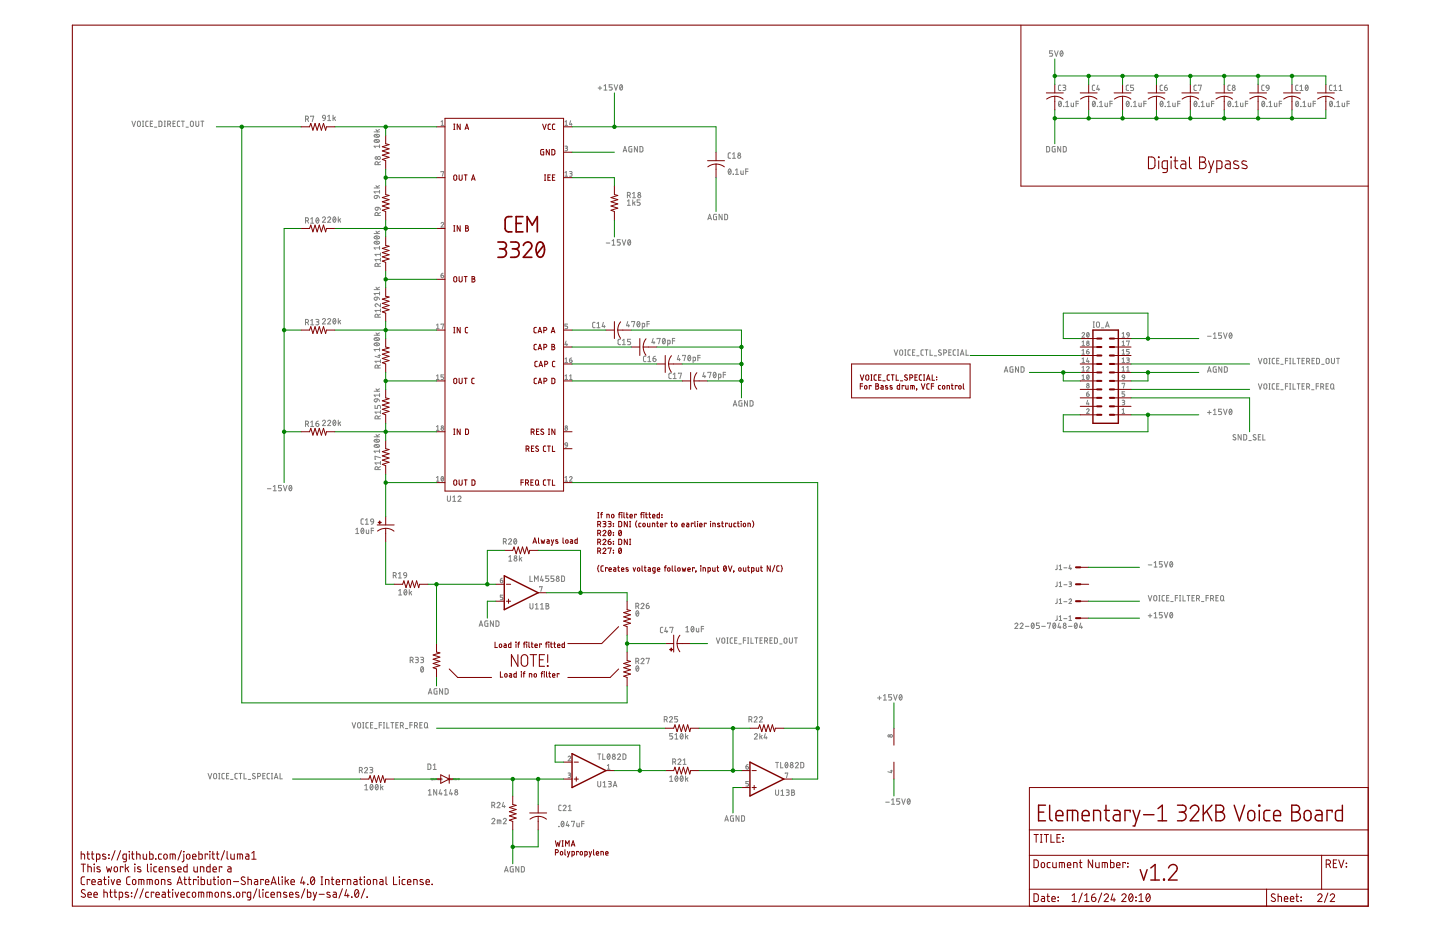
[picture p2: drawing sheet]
<svg xmlns="http://www.w3.org/2000/svg" width="432mm" height="279mm" viewBox="0 0 432 279" stroke-linecap="round" stroke-linejoin="round" font-family="sans-serif">
<g fill="none" stroke="#808080" stroke-width=".3">
<path d="M315.6 15.2h-.9v.8h.6a.45 .45 0 0 1 .3 .4 .45 .45 0 0 1-.3 .4h-.6M316.2 15.2l.6 1.6 .5-1.6M318.1 15.3h.1a.81 .81 0 0 1 .6 .7 .81 .81 0 0 1-.6 .8l-.3-.8zM318.7 15.6l-.8 .9M39.6 36.3l.5 1.6 .5-1.6M41.3 36.4h.7l.1 1.1a.44 .44 0 0 1-.4 .4 .44 .44 0 0 1-.5-.4zM42.7 37.9h.4M42.7 36.3h.4M42.9 36.3v1.6M44.4 36.3h-.5l-.2 .4v1l.7 .2M45.1 37h.5M45.8 36.3h-.7v1.6h.7"/>
<path d="M46.3 38.1h.7M47.7 36.3h.6l.2 .3v1.1l-.2 .2h-.6zM49.2 37.9h.4M49.2 36.3h.4M49.4 36.3v1.6M50.3 37.2h.4a.44 .44 0 0 0 .5-.4 .44 .44 0 0 0-.5-.5h-.4v1.6M50.8 37.2l.4 .7M51.9 37h.5M52.6 36.3h-.7v1.6h.7M53.9 36.3h-.5l-.2 .4v1l.7 .2M54.4 36.3h.9M54.8 36.3v1.6"/>
<path d="M55.8 38.1h.7M57.2 36.4h.7l.1 1.1a.46 .46 0 0 1-.5 .4 .46 .46 0 0 1-.4-.4zM58.7 36.3v1.2a.44 .44 0 0 0 .5 .4 .44 .44 0 0 0 .4-.4v-1.2M60.2 36.3h.9M60.7 36.3v1.6M91.6 35.7h.5a.44 .44 0 0 0 .4-.4 .44 .44 0 0 0-.4-.5h-.5v1.6M92.2 35.7l.3 .7M93.2 35v-.2h.9l-.5 1.6M96.8 34.7h.7l.1 .7-.8-.1zM97.6 35.4l-.3 .6-.4 .2M98.3 34.9l.4-.4v1.7M98.3 36.2h.9"/>
<path d="M99.9 34.5v1.7M100.2 35.4l.4 .8M100.6 35.1l-.7 .5M112.2 39.5h1.6M112.7 38.8l.6 .7M113.8 38.8l-.7 .4M132.2 36.5l.4-.3v1.4M132.2 37.6h.8M169.4 37.6h.8M169.4 36.5l.4-.3v1.4M171.1 36.2l-.3 1.1h.8M171.3 37v.6"/>
<path d="M179.3 26.4h1.1M179.9 25.8v1.1M181.1 25.8l.5-.4v1.6M181.1 27h.9M183.6 25.4h-.9v.7h.5a.45 .45 0 0 1 .4 .5 .45 .45 0 0 1-.4 .4h-.5M184.1 25.4l.6 1.6 .5-1.6M186 25.5l.1-.1a.82 .82 0 0 1 .6 .8 .82 .82 0 0 1-.6 .8l-.3-.5zM186.6 25.8l-.7 .8M317.6 30.5l.1-.1a.81 .81 0 0 1 .6 .8 .81 .81 0 0 1-.6 .7l-.3-.7zM318.1 25.5h-.5l-.2 .4v1l.7 .2M318.2 30.7l-.7 .9M318.7 25.5h.5a.36 .36 0 0 1 .4 .4 .36 .36 0 0 1-.4 .3h-.3"/>
<path d="M318.9 31.9h.1M319.2 26.2a.44 .44 0 0 1 .4 .5 .44 .44 0 0 1-.4 .4h-.5M319.6 32h.9M319.6 30.7l.4-.3v1.6M321.2 30.9v.9l.3 .2h.4v-1.1M322.7 31.1h.7M323.4 30.4h-.7v1.6M327.8 30.5l.1-.1a.81 .81 0 0 1 .6 .8 .81 .81 0 0 1-.6 .7l-.3-.7zM328.3 25.5h-.5l-.2 .4v1l.7 .2M328.4 30.7l-.8 .9M329.1 31.9h.1M329.2 25.5l-.3 1.3h.9"/>
<path d="M329.5 26.4v.7M329.7 32h.9M329.7 30.7l.5-.3v1.6M331.3 30.9l.1 .9 .2 .2h.5v-1.1M332.8 31.1h.7M333.5 30.4h-.7v1.6M337.9 30.5l.1-.1a.82 .82 0 0 1 .6 .8 .82 .82 0 0 1-.6 .7l-.3-.4zM338.4 25.5h-.5l-.2 .4v1l.7 .2M338.5 30.7l-.7 .9M339.2 31.9h.1M339.9 32h.9M339.9 30.7l.5-.3v1.6"/>
<path d="M339.9 25.5h-.9v.7h.6a.45 .45 0 0 1 .3 .5 .45 .45 0 0 1-.3 .4h-.6M341.5 30.9v.9l.3 .2h.4v-1.1M343 31.1h.7M343.7 30.4h-.7v1.6M348.1 30.5l.1-.1a.82 .82 0 0 1 .6 .8 .82 .82 0 0 1-.6 .7l-.3-.4zM348.6 25.5h-.5l-.2 .4v1l.7 .2M348.7 30.7l-.7 .9M349.2 26.2h.5a.46 .46 0 0 1 .4 .6 .46 .46 0 0 1-.5 .4 .46 .46 0 0 1-.4-.5zM349.4 31.9h.1M349.9 25.5l-.4 .2-.3 .5M350.1 32h.9M350.1 30.7l.4-.3v1.6"/>
<path d="M351.7 30.9v.9l.2 .2h.5v-1.1M353.1 31.1h.8M353.9 30.4h-.8v1.6M358.2 30.5l.2-.1a.82 .82 0 0 1 .5 .8 .82 .82 0 0 1-.5 .7l-.3-.4zM358.8 25.5h-.6l-.2 .4 .1 1 .7 .2M358.8 30.7l-.7 .9M359.3 25.7v-.2h.9l-.4 1.6M359.5 31.9h.1M360.2 32h.9M360.2 30.7l.5-.3v1.6M361.8 30.9v.9l.3 .2h.4v-1.1M363.3 31.1h.7"/>
<path d="M364 30.4h-.7v1.6M368.4 30.5l.1-.1a.82 .82 0 0 1 .6 .8 .82 .82 0 0 1-.6 .7l-.3-.4zM368.9 25.5h-.5l-.2 .4v1l.7 .2M369 30.7l-.7 .9M369.7 31.9h.1M370.4 32h.9M370.4 30.7l.4-.3v1.6M372 30.9v.8l.2 .3h.5v-1.1M373.4 31.1h.8M374.2 30.4h-.8v1.6M378.5 30.5l.2-.1a.82 .82 0 0 1 .5 .8 .82 .82 0 0 1-.5 .7l-.3-.4zM379.1 25.5h-.5l-.2 .4v1l.7 .2"/>
<path d="M379.2 30.7l-.8 .9M379.8 25.7h.6l.2 .7-.8-.1zM379.8 31.9h.1M380.5 32h.9M380.5 30.7l.5-.3v1.6M380.6 26.4l-.3 .6-.5 .1M382.1 30.9v.8l.3 .3h.5v-1.1M383.6 31.1h.7M384.3 30.4h-.7v1.6M388.7 30.5l.1-.1a.82 .82 0 0 1 .6 .8 .82 .82 0 0 1-.6 .7l-.3-.4zM389.2 25.5h-.5l-.2 .4v1l.7 .2M389.3 30.7l-.7 .9"/>
<path d="M389.8 27.1h.9M389.8 25.9l.5-.4v1.6M390 31.9h.1M390.7 32h.9M390.7 30.7l.4-.3v1.6M391.6 25.6l.1-.1a.81 .81 0 0 1 .6 .8 .81 .81 0 0 1-.6 .8l-.3-.8zM392.2 25.9l-.7 .9M392.3 30.9v.8l.3 .3h.4v-1.1M393.8 31.1h.7M394.5 30.4h-.7v1.6M398.9 30.5l.1-.1a.81 .81 0 0 1 .6 .8 .81 .81 0 0 1-.6 .7l-.3-.7zM399.4 25.5h-.5l-.2 .4v1l.7 .2"/>
<path d="M399.5 30.7l-.7 .9M400 27.1h.9M400 25.9l.4-.4v1.6M400.2 31.9h.1M400.9 32h.9M400.9 30.7l.4-.3v1.6M401.5 27.1h.9M401.5 25.9l.5-.4v1.6M402.5 30.9v.9l.2 .2h.5v-1.1M403.9 31.1h.7M404.6 30.4h-.7v1.6M112.2 56.3h1.6"/>
<path d="M112.3 42a.91 .91 0 0 1 1.5 .4 .9 .9 0 0 1-.9 .4 .9 .9 0 0 1-.7-.7zM112.3 40.5a.91 .91 0 0 1 1.5 .4 .91 .91 0 0 1-1.6-.3zM112.3 58.8l.8-.2v.6a.46 .46 0 0 1-.7 .3 .46 .46 0 0 1-.1-.7zM112.5 41.9l1 .7M112.5 40.3l1 .8M112.7 55.6l.6 .7M113.1 58.6l.4 .2 .3 .6M113.4 49.4v-.5a.46 .46 0 0 0-.5-.4 .46 .46 0 0 0-.4 .4v.5h1.6M113.8 43.8h-1.6l.3 .5M113.8 43.4v.9M113.8 57.1v.9M113.8 57.5h-1.6l.3 .5"/>
<path d="M113.8 55.6l-.7 .4M114.1 48.5l-.7 .3M132.2 51.6l.8-.2-.4 1.4M169.4 43.8l.8 .2-.2 .4h-.4M169.4 51.8l.4-.4v1.4M169.4 52.8h.8M169.8 44.4a.39 .39 0 0 1 .4 .4 .39 .39 0 0 1-.4 .4h-.4M170.8 51.4l.6 .1 .2 .2-.2 .3h-.5M171.2 52a.39 .39 0 0 1 .4 .4 .39 .39 0 0 1-.4 .4h-.4M186.9 45.6l.5-1.7 .5 1.7M187 45.1h.8M188.1 58.6h.5a.44 .44 0 0 0 .4-.5 .44 .44 0 0 0-.4-.4h-.5v1.6"/>
<path d="M188.7 58.6l.3 .7M189.5 43.9l-.9 .3v1l.2 .3 .7 .1v-.9h-.3M189.7 58l.4-.3v1.6M189.7 59.3h.9M189.7 59.9v1.7M191.1 43.9v1.7l-.9-1.7v1.7M191.9 43.9l.6 .1 .3 .2v1.1l-.3 .2-.6 .1zM191.9 59.9h-.8v.7h.5a.47 .47 0 0 1 .3 .5 .47 .47 0 0 1-.3 .5h-.5M218.5 50.8l.2-.1a.81 .81 0 0 1 .5 .8 .81 .81 0 0 1-.5 .8l-.3-.5zM219.1 45.8l-.5 .1-.2 .3v1l.7 .3M219.2 51l-.8 .9M219.6 47.5h1"/>
<path d="M219.6 46.2l.5-.4v1.7M219.8 52.2h.1M220.5 52.3h.9M220.5 51l.5-.3v1.6M222.1 51.2v.9l.3 .2h.5v-1.1M223.6 51.4h.7M224.3 50.7h-.7v1.6M313.8 43.9l.7 .1 .2 .2v.9l-.2 .4-.7 .1zM316.4 43.9l-.9 .3v1l.2 .3 .7 .1v-.9h-.3M318.1 43.9v1.7l-.9-1.7v1.7M318.8 43.9l.7 .1 .2 .2v.9l-.2 .4-.7 .1zM91.6 66.2h.5a.46 .46 0 0 0 .4-.5 .46 .46 0 0 0-.4-.4h-.5v1.6"/>
<path d="M92.2 66.2l.3 .7M93.2 65.7l.4-.4v1.6M93.2 66.9h.9M94.9 65.4l.1-.1a.81 .81 0 0 1 .6 .8 .81 .81 0 0 1-.6 .8l-.3-.8zM95.5 65.7l-.7 .8M96.7 65.4a.44 .44 0 0 1 .6-.4 .44 .44 0 0 1 .2 .7l-.8 .9h.9M98.3 65.4a.44 .44 0 0 1 .6-.4 .44 .44 0 0 1 .1 .7l-.7 .9h.9M100 65.1l.1-.1a.81 .81 0 0 1 .6 .8 .81 .81 0 0 1-.6 .8l-.3-.8zM100.6 65.4l-.7 .9M101.4 65v1.6M101.7 65.9l.5 .7M102.2 65.6l-.8 .5"/>
<path d="M112.2 70h1.6M112.3 72.5a.91 .91 0 0 1 1.5 .4 .9 .9 0 0 1-.9 .3 .9 .9 0 0 1-.7-.6zM112.3 70.9a.91 .91 0 0 1 1.5 .4 .9 .9 0 0 1-.9 .4 .9 .9 0 0 1-.7-.6zM112.5 72.4l1 .7M112.5 70.8l1 .7M112.6 62.3l.8-.2v.6a.46 .46 0 0 1-.7 .3 .46 .46 0 0 1-.1-.7zM112.7 69.3l.6 .7M113.4 64.6v-.4a.46 .46 0 0 0-.5-.5 .46 .46 0 0 0-.4 .5v.4h1.6M113.4 62.1l.6 .3 .1 .5M113.4 79.8v-.4a.46 .46 0 0 0-.5-.5 .46 .46 0 0 0-.4 .5v.4h1.6M113.8 73.9v.9M113.8 74.3h-1.6l.3 .5"/>
<path d="M113.8 69.3l-.7 .4M114.1 75.8v.9M114.1 77.4v.9M114.1 63.7l-.7 .4M114.1 78.9l-.7 .4M114.1 77.8h-1.6l.3 .5M114.1 76.3h-1.6l.3 .4M132.2 67a.38 .38 0 0 1 .6-.3 .38 .38 0 0 1 .1 .6l-.7 .8h.8M181.8 72.9h1.1M183.5 72.2l.5-.3v1.6M183.5 73.5h.9M186 71.9h-.9v.7h.5a.46 .46 0 0 1 .4 .4 .46 .46 0 0 1-.4 .5h-.5"/>
<path d="M186.6 71.9l.5 1.6 .5-1.6M188.1 60.3l.5-.4v1.7M188.1 61.6h.9M188.4 72l.1-.1a.81 .81 0 0 1 .6 .8 .81 .81 0 0 1-.6 .8l-.3-.8zM189 72.2l-.7 .9M190.1 60.8l.4 .8M190.5 60.5l-.8 .5M212.3 65.9l.5-1.7 .5 1.7M212.4 65.5h.8M214.9 64.2l-.9 .3v1.2l.2 .1 .7 .1v-.9h-.3M216.5 64.2v1.7l-.9-1.7v1.7M217.3 64.2l.9 .3v1.1l-.3 .2-.6 .1z"/>
<path d="M91.6 96.7h.5a.46 .46 0 0 0 .4-.5 .46 .46 0 0 0-.4-.4h-.5v1.6M92.2 96.7l.3 .7M93.2 96.1l.4-.3v1.6M93.2 97.4h.9M94.7 95.8h.6a.36 .36 0 0 1 .3 .3 .36 .36 0 0 1-.3 .4h-.4M95.2 96.5a.46 .46 0 0 1 .4 .4 .46 .46 0 0 1-.4 .5h-.5M96.7 95.8a.44 .44 0 0 1 .6-.3 .44 .44 0 0 1 .2 .7l-.8 .9h.9M98.3 95.8a.44 .44 0 0 1 .6-.3 .44 .44 0 0 1 .1 .7l-.7 .9h.9M100 95.6l.1-.1a.83 .83 0 0 1 .6 .8 .83 .83 0 0 1-.6 .8l-.3-.5zM100.6 95.8l-.7 1M101.4 95.5v1.6M101.7 96.4l.5 .7"/>
<path d="M102.2 96l-.8 .6M112.2 86.8h1.6M112.3 89.2l.8-.1v.5a.46 .46 0 0 1-.7 .3 .46 .46 0 0 1-.1-.7zM112.7 86.1l.6 .7M112.7 99.8l.6 .7M113.1 89.1l.4 .1 .3 .6M113.4 95.1v-.5a.46 .46 0 0 0-.5-.4 .46 .46 0 0 0-.4 .4v.5h1.6M113.8 87.5v.9M113.8 88h-1.6l.3 .4M113.8 86.1l-.7 .4M113.8 99.8l-.7 .4M114.1 91.1v.9l-.9-.8a.45 .45 0 0 0-.7 .1 .45 .45 0 0 0 .3 .7"/>
<path d="M114.1 92.6v.9M114.1 94.2l-.7 .3M114.1 93.1h-1.6l.3 .4M130.9 97.5l.4-.3v1.4M130.9 98.6h.8M132.2 82.5h.5a.39 .39 0 0 1 .3 .5 .39 .39 0 0 1-.4 .3 .39 .39 0 0 1-.4-.4zM132.2 97.3l.8-.1-.4 1.4M132.9 81.9l-.4 .1-.3 .5M170.2 97.2h-.8v.6h.5a.4 .4 0 0 1 .3 .4 .4 .4 0 0 1-.3 .4h-.5M178.4 96.6h-.5l-.2 .4v1l.7 .3M179 98.3h.9M179 97l.5-.4v1.7"/>
<path d="M180.9 96.6l-.3 1.3h.9M181.2 97.5v.8M188.2 96.4l-.3 1.2h.9M188.5 97.3v.7M189.4 96.6v-.2h.9l-.4 1.6M191.2 96.5l.1-.1a.81 .81 0 0 1 .6 .8 .81 .81 0 0 1-.6 .8l-.3-.8zM191.8 96.7l-.7 .9M192.6 98l.7-.1-.1-1h-.6v1.6M194 97.1h.7M194.7 96.4h-.7v1.6M324.5 100a.38 .38 0 0 1 .5-.3 .38 .38 0 0 1 .1 .6l-.6 .8h.7M326 99.8l.1-.1a.69 .69 0 0 1 .5 .7 .69 .69 0 0 1-.5 .6l-.3-.6z"/>
<path d="M326.5 100l-.6 .8M327.8 96.5h.4M327.8 98.1h.4M328 96.5v1.6M328.9 96.6h.7l.1 1.1a.46 .46 0 0 1-.5 .4 .46 .46 0 0 1-.4-.4zM330.3 98.3h.7M331.5 98.1l.5-1.6 .6 1.6M331.6 97.7h.9M336.5 100l.4-.3v1.4M338 99.8h.5l.1 .7-.7-.1zM366.3 99.8h-.9v.7h.6a.46 .46 0 0 1 .3 .5 .46 .46 0 0 1-.3 .4h-.6M366.9 99.8l.5 1.6 .6-1.6"/>
<path d="M368.7 99.9l.2-.1a.81 .81 0 0 1 .5 .8 .81 .81 0 0 1-.5 .8l-.4-.8zM112.2 100.5h1.6M112.2 117.3h1.6M112.3 103a.91 .91 0 0 1 1.5 .4 .91 .91 0 0 1-1.6-.3zM112.3 101.4a.91 .91 0 0 1 1.5 .4 .91 .91 0 0 1-1.6-.3zM112.3 119.7l.8-.1v.5a.46 .46 0 0 1-.7 .3 .46 .46 0 0 1-.1-.7zM112.5 102.9l1 .7M112.5 101.3l1 .7M112.7 116.6l.6 .7M113.1 119.6l.4 .1 .3 .6M113.4 110.3v-.4a.46 .46 0 0 0-.5-.5 .46 .46 0 0 0-.4 .5v.4h1.6M113.4 106.6h.7"/>
<path d="M113.7 106.3v.9l-1.2-.4M113.8 104.3v.9M113.8 118v.9M113.8 104.8h-1.6l.3 .4M113.8 118.4h-1.6l.3 .5M113.8 116.6l-.7 .4M114.1 107.9v.9M114.1 109.4l-.7 .4M114.1 108.3h-1.6l.3 .5M130.9 112.7l.4-.3v1.4M130.9 113.8h.8M133 112.4h-.8v.6h.5a.39 .39 0 0 1 .3 .4 .39 .39 0 0 1-.3 .4h-.5"/>
<path d="M169.4 112.7l.4-.3v1.4M169.4 107.6l.4-.3v1.4M169.4 113.8h.8M169.4 108.7h.8M169.7 102.2l-.3 1.1h.8M170 103v.6M170.8 107.9h.5a.39 .39 0 0 1 .3 .5 .39 .39 0 0 1-.4 .3 .39 .39 0 0 1-.4-.4zM170.8 113.8h.8M170.8 112.7l.4-.3v1.4M171.4 107.3l-.5 .3-.1 .3M186.1 101.7h-.6l-.2 .4 .1 1 .7 .2M186.6 103.3h.9"/>
<path d="M186.6 102.1l.5-.4v1.6M189.1 101.7h-.9v.7h.5a.46 .46 0 0 1 .4 .5 .46 .46 0 0 1-.4 .4h-.5M193.7 106.8h-.5l-.2 .3v1.1l.7 .2M194.2 108.4h1M194.2 107.1l.5-.3v1.6M195.8 107.5h.6a.45 .45 0 0 1 .3 .5 .45 .45 0 0 1-.5 .4 .45 .45 0 0 1-.4-.5zM195.9 101.5l-.4 1.2h.9M196.1 102.4v.7M196.5 106.8l-.4 .1-.3 .6M197 101.6v-.1h1l-.5 1.6M198.8 101.6l.1-.1a.81 .81 0 0 1 .6 .8 .81 .81 0 0 1-.6 .7l-.3-.7zM199.4 101.8l-.7 .9"/>
<path d="M200.2 103.1l.7-.1-.1-1h-.6v1.6M201.3 111.9h-.5l-.2 .3v1.1l.7 .2M201.6 102.2h.8M201.9 113.5h.9M201.9 112.2l.4-.3v1.6M202.4 101.5h-.8v1.6M203.4 112v-.1h.9l-.4 1.6M203.5 106.5l-.4 1.3h.9M203.7 107.4v.8M204.7 106.7v-.2h.9l-.5 1.7M206.4 106.6h.1a.81 .81 0 0 1 .6 .7 .81 .81 0 0 1-.6 .8l-.3-.8zM207.1 106.9l-.8 .9"/>
<path d="M207.8 108.2l.7-.1-.1-1h-.6v1.6M209.3 107.3h.7M210 106.5h-.7v1.7M211.1 111.6l-.4 1.3h.9M211.3 112.5v.7M212.3 111.8v-.2h.9l-.5 1.6M214.1 111.7l.1-.1a.81 .81 0 0 1 .6 .8 .81 .81 0 0 1-.6 .8l-.4-.8zM214.7 112l-.8 .9M215.5 113.2h.6l-.1-1h-.5v1.6M216.9 112.3h.7M217.6 111.6h-.7v1.6M268.1 104.9l.6 1.6 .5-1.6"/>
<path d="M269.9 105h.7l.1 1a.46 .46 0 0 1-.5 .5 .46 .46 0 0 1-.4-.5zM271.3 106.5h.4M271.3 104.9h.4M271.5 104.9v1.6M273 104.9h-.5l-.2 .3 .1 1.2 .6 .1M273.6 105.6h.6M274.4 104.9h-.8v1.6h.8M274.9 106.7h.7M276.9 104.9h-.5l-.2 .3v1.1l.7 .2M277.4 104.9h.9M277.8 104.9v1.6M278.9 104.9v1.6h.7"/>
<path d="M280.1 106.7h.8M282.2 105l-.5-.1-.3 .3 .7 .6a.38 .38 0 0 1 .1 .6 .38 .38 0 0 1-.5 .1l-.3-.2M283 105.8h.4a.46 .46 0 0 0 .5-.5 .46 .46 0 0 0-.5-.4h-.4v1.6M284.5 105.6h.6M285.2 104.9h-.7v1.6h.7M286.5 104.9h-.5l-.2 .3 .1 1.2 .6 .1M287.1 106.5h.3M287.1 104.9h.3M287.3 104.9v1.6M288 106.5l.5-1.6 .6 1.6M288.1 106.1h.8M289.7 104.9v1.6h.7"/>
<path d="M301.1 111.6l.6-1.6 .5 1.6M301.3 111.2h.8M303.7 110l-.8 .2v1l.2 .3 .6 .1v-.9h-.2M305.4 110v1.6l-.9-1.6v1.6M306.2 110h.6l.2 .2 .1 .9-.3 .4-.6 .1zM324.5 113.8h.7M324.5 108.7h.7M324.5 112.7l.3-.3v1.4M324.5 102.5l.3-.3v1.4M324.5 105.1l.3-.3v1.4M324.5 107.6l.3-.3v1.4M324.5 110.2l.3-.3v1.4"/>
<path d="M324.5 111.3h.7M324.5 106.2h.7M324.5 103.6h.7M325.8 118.1h.5a.39 .39 0 0 1 .3 .4 .39 .39 0 0 1-.4 .4 .39 .39 0 0 1-.4-.4zM325.8 110.2a.38 .38 0 0 1 .6-.3 .38 .38 0 0 1 .1 .6l-.7 .8h.8M325.8 105.4h.5a.39 .39 0 0 1 .3 .4 .39 .39 0 0 1-.4 .4 .39 .39 0 0 1-.4-.4zM326 112.5l.1-.1a.69 .69 0 0 1 .5 .7 .69 .69 0 0 1-.5 .6l-.3-.6zM326.1 107.3l-.3 1.1h.8M326.1 120l-.3 1.1h.8M326.4 108.1v.6M326.5 117.5l-.4 .1-.3 .5M326.5 104.8l-.4 .1-.3 .5"/>
<path d="M326.5 112.7l-.6 .8M336.5 120l.7 .2-.1 .4h-.5M336.5 108.7h.7M336.5 102.5l.4-.3v1.4M336.5 105.1l.4-.3v1.4M336.5 107.6l.4-.3v1.4M336.5 110.2l.4-.3v1.4M336.5 115.1v-.2h.7l-.3 1.4M336.5 111.3h.7M336.5 106.2h.7M336.5 103.6h.7M336.5 101.1h.7"/>
<path d="M336.6 112.5h.5l.1 .7-.6-.1zM337.2 117.5h-.7v.6h.5a.39 .39 0 0 1 .3 .4 .39 .39 0 0 1-.3 .4h-.5M337.2 113.2l-.1 .3-.5 .3M337.8 107.3h.7l.1 .2-.1 .4h-.5M337.8 111.3h.8M337.8 110.2l.4-.3v1.4M337.8 102.4l.8-.2-.4 1.4M338.2 107.9a.39 .39 0 0 1 .4 .4 .39 .39 0 0 1-.4 .4h-.4M338.6 104.8h-.8v.6h.5a.4 .4 0 0 1 .3 .4 .4 .4 0 0 1-.3 .4h-.5M338.6 100.5l-.1 .3-.5 .3M362.1 100.8h1.1M362.1 111.6l.5-1.6 .6 1.6"/>
<path d="M362.2 111.2h.8M363.9 101.4h.8M363.9 100.2l.4-.4v1.6M364.7 110l-.9 .2 .1 1.3 .8 .1v-.9h-.3M366.4 110v1.6l-.9-1.6v1.6M367.1 110l.9 .2v1.1l-.3 .2-.6 .1zM369.4 100.2l-.8 .9M377.3 107.4l.6 1.7 .5-1.7M377.3 115l.6 1.7 .5-1.7M379.1 107.5h.7l.1 1.1a.44 .44 0 0 1-.5 .5 .44 .44 0 0 1-.4-.5zM379.1 115.2h.7l.1 1a.44 .44 0 0 1-.5 .5 .44 .44 0 0 1-.4-.5zM380.5 109.1h.4"/>
<path d="M380.5 107.4h.4M380.5 116.7h.4M380.5 115h.4M380.7 107.4v1.7M380.7 115v1.7M382.2 107.4h-.5l-.2 .4v1l.7 .3M382.2 115l-.5 .1-.2 .3v1l.7 .3M382.8 108.1h.6M382.8 115.8h.6M383.6 107.4h-.8v1.7h.8M383.6 115h-.8v1.7h.8M384.1 109.2h.7"/>
<path d="M384.1 116.8h.7M385.4 108.1h.8M385.4 115.8h.8M386.2 107.4h-.8v1.7M386.2 115h-.8v1.7M386.7 109.1h.4M386.7 107.4h.4M386.7 116.7h.4M386.7 115h.4M386.9 107.4v1.7M386.9 115v1.7M387.7 107.4v1.7h.8"/>
<path d="M387.7 115v1.7h.8M388.9 107.4h.9M388.9 115h.9M389.4 107.4v1.7M389.4 115v1.7M390.4 108.1h.6M390.4 115.8h.6M391.2 107.4h-.8v1.7h.8M391.2 115h-.8v1.7h.8M391.8 108.3h.5a.46 .46 0 0 0 .4-.4 .46 .46 0 0 0-.4-.5h-.5v1.7M391.8 116h.5a.46 .46 0 0 0 .4-.5 .46 .46 0 0 0-.4-.5h-.5v1.7M392.3 108.3l.4 .8"/>
<path d="M392.3 116l.4 .7M393.3 116.8h.7M393.4 108.1h.6M394.1 107.4h-.7v1.7h.7M394.7 115.8h.7M394.8 107.4l.8 .3v1.1l-.2 .2-.6 .1zM395.4 115h-.7v1.7M396 116h.5a.46 .46 0 0 0 .4-.5 .46 .46 0 0 0-.4-.5h-.5v1.7M396.3 109.2h.7M396.6 116l.3 .7M397.6 115.8h.6M397.8 107.5h.6l.1 1.1a.46 .46 0 0 1-.4 .5 .46 .46 0 0 1-.5-.5z"/>
<path d="M398.4 115h-.8v1.7h.8M399.2 115.2h.6l.1 1a.46 .46 0 0 1-.4 .5 .46 .46 0 0 1-.5-.5zM399.2 107.4v1.2a.46 .46 0 0 0 .5 .5 .46 .46 0 0 0 .5-.5v-1.2M399.7 116.3l.4 .4M400.8 107.4h.9M401.2 107.4v1.7M91.6 127.1h.5a.46 .46 0 0 0 .4-.4 .46 .46 0 0 0-.4-.5h-.5v1.7M92.2 127.1l.3 .8M93.2 126.6l.4-.4v1.7M93.2 127.9h.9M94.7 127h.6a.45 .45 0 0 1 .3 .5 .45 .45 0 0 1-.5 .4 .45 .45 0 0 1-.4-.5zM95.5 126.2l-.6 .3-.2 .5"/>
<path d="M96.7 126.3a.44 .44 0 0 1 .6-.3 .44 .44 0 0 1 .2 .7l-.8 .9h.9M98.3 126.3a.44 .44 0 0 1 .6-.3 .44 .44 0 0 1 .1 .7l-.7 .9h.9M100 126.1l.1-.1a.81 .81 0 0 1 .6 .8 .81 .81 0 0 1-.6 .8l-.3-.8zM100.6 126.3l-.7 .9M101.4 126v1.6M101.7 126.8l.5 .8M102.2 126.5l-.8 .5M112.2 131h1.6M112.3 133.5a.91 .91 0 0 1 1.5 .3 .91 .91 0 0 1-1.6-.2zM112.3 131.9a.91 .91 0 0 1 1.5 .4 .91 .91 0 0 1-1.6-.3zM112.5 121.5v.9h.7v-.5a.46 .46 0 0 1 .4-.4 .46 .46 0 0 1 .5 .4v.5M112.5 133.3l1 .7"/>
<path d="M112.5 131.8l1 .7M112.7 130.2l.6 .8M113.4 125.6v-.5a.46 .46 0 0 0-.5-.4 .46 .46 0 0 0-.4 .4v.5h1.6M113.8 134.8v.9M113.8 135.3h-1.6l.3 .4M113.8 130.2l-.7 .4M114.1 123.1v.9M114.1 138.3v.9M114.1 137.2l-1.6-.4v.9h.1M114.1 124.7l-.7 .3M114.1 123.5h-1.6l.3 .5M114.1 139.9l-.7 .4"/>
<path d="M114.1 138.8h-1.6l.3 .4M130.9 127.9l.4-.3v1.4M130.9 129h.8M169.5 132.8h.6l.1 .7-.7-.1zM170.2 133.5l-.3 .5-.3 .1M219.9 121.8l.5-1.7 .6 1.7M220 121.3h.8M222.5 120.1l-.9 .2 .1 1.3 .8 .2v-1h-.3M224.1 120.1v1.7l-.9-1.7v1.7M224.9 120.1h.6l.3 .3v1.1l-.3 .2-.6 .1zM325.8 122.9a.38 .38 0 0 1 .6-.3 .38 .38 0 0 1 .1 .6l-.7 .7h.8M326.4 120.8v.6"/>
<path d="M336.5 122.9l.4-.4v1.4M336.5 123.9h.7M336.9 120.6a.38 .38 0 0 1 .3 .4 .38 .38 0 0 1-.3 .4h-.4M362.1 123.7h1.1M362.6 123.1v1.1M363.9 123l.4-.3v1.6M363.9 124.3h.8M366.3 122.7h-.9v.7h.6a.46 .46 0 0 1 .3 .4 .46 .46 0 0 1-.3 .5h-.6M366.9 122.7l.5 1.6 .6-1.6M368.7 122.8l.2-.1a.81 .81 0 0 1 .5 .8 .81 .81 0 0 1-.5 .7l-.4-.7zM369.4 123l-.8 .9M370.5 130.4a.41 .41 0 0 0-.6-.1 .41 .41 0 0 0 0 .7l.5 .2a.44 .44 0 0 1 0 .7 .44 .44 0 0 1-.7-.2"/>
<path d="M372.2 130.3v1.6l-.9-1.6v1.6M372.9 130.3h.7l.2 .3v.8l-.2 .5h-.7zM374.5 132.1h.7M376.6 130.4a.42 .42 0 0 0-.6-.1 .42 .42 0 0 0-.1 .6l.7 .4a.46 .46 0 0 1-.2 .7 .46 .46 0 0 1-.6-.3M377.3 131h.6M378 130.3h-.7v1.6h.7M378.7 130.3v1.6h.7M80.2 146.5h1.1M81.9 145.9l.5-.4v1.6M81.9 147.1h.9M84.4 145.5h-.9v.7h.6a.45 .45 0 0 1 .3 .5 .45 .45 0 0 1-.3 .4h-.6M85 145.5l.5 1.6 .6-1.6"/>
<path d="M86.8 145.6l.2-.1a.82 .82 0 0 1 .5 .8 .82 .82 0 0 1-.5 .8l-.3-.5zM87.4 145.9l-.7 .9M106.7 158.7l.4-.4v1.7M106.7 160h.9M108.4 158.5l.1-.1a.81 .81 0 0 1 .6 .8 .81 .81 0 0 1-.6 .7l-.3-.7zM109 155.6h-.5l-.2 .3v1.1l.7 .2M109.1 158.7l-.8 .9M109.6 157.2h.9M109.6 155.9l.4-.3v1.6M109.8 158.9l.1 .9 .2 .2h.5v-1.1M111.3 155.7h.6l.1 .7-.8-.1zM111.3 159.1h.7"/>
<path d="M112 156.4l-.3 .6-.4 .2M112 158.3h-.7v1.7M113.4 140.8v-.5a.46 .46 0 0 0-.5-.4 .46 .46 0 0 0-.4 .4v.5h1.6M130.9 143.2l.4-.3v1.4M130.9 144.3h.8M132.4 143l.1-.1a.71 .71 0 0 1 .5 .7 .71 .71 0 0 1-.5 .6l-.2-.4zM132.9 143.2l-.6 .8M134.2 148.7v1.2a.46 .46 0 0 0 .4 .4 .46 .46 0 0 0 .5-.4v-1.2M135.8 149.1l.4-.4v1.6M135.8 150.3h.9M137.3 149.1a.44 .44 0 0 1 .7-.4 .44 .44 0 0 1 .1 .7l-.8 .9h.9M169.4 143.2l.4-.3v1.4"/>
<path d="M169.4 144.3h.8M170.8 143.2a.38 .38 0 0 1 .5-.3 .38 .38 0 0 1 .1 .6l-.6 .8h.8M117.9 172.6h.5a.46 .46 0 0 0 .4-.5 .46 .46 0 0 0-.4-.5h-.5v1.7M118.5 172.6l.3 .7M119.5 172l.4-.4v1.7M119.5 173.3h.9M119.5 177.1l.5-.4v1.7M119.5 178.4h1M121.2 171.8h.6l.1 .8-.8-.2zM121.3 176.8h.1a.81 .81 0 0 1 .6 .8 .81 .81 0 0 1-.6 .8l-.3-.8zM121.9 177.1l-.7 .9M121.9 172.6l-.3 .5-.4 .2"/>
<path d="M122.7 176.7v1.7M123 177.6l.4 .8M123.4 177.3l-.7 .5M150 173.9h.5a.39 .39 0 0 1 .3 .5 .39 .39 0 0 1-.4 .3 .39 .39 0 0 1-.4-.4zM150.6 173.3l-.5 .3-.1 .3M150.8 178.4h-.8v.6h.5a.4 .4 0 0 1 .3 .4 .4 .4 0 0 1-.3 .4h-.5M150.9 162.4h.5a.46 .46 0 0 0 .4-.5 .46 .46 0 0 0-.4-.4h-.5v1.6M151.5 162.4l.3 .7M152.5 161.8a.44 .44 0 0 1 .6-.3 .44 .44 0 0 1 .1 .7l-.7 .9h.9M152.6 167l.4-.4v1.6M152.6 168.2h.9M154.3 161.6l.1-.1a.81 .81 0 0 1 .6 .8 .81 .81 0 0 1-.6 .8l-.3-.8z"/>
<path d="M154.9 161.8l-.8 1M155.7 166.6v1.6M156.1 167.4l.4 .8M156.5 167.1l-.8 .6M158.9 172.7v1.6h.7M160.3 174.3v-1.6l.5 .9 .6-.9v1.6M161.8 176l.8-.1-.4 1.4M162.5 172.7l-.4 1.2h.9M162.7 173.6v.7M164.5 172.7h-.8v.7h.5a.45 .45 0 0 1 .4 .5 .45 .45 0 0 1-.4 .4h-.5M166.1 172.7h-.9v.7h.6a.45 .45 0 0 1 .3 .5 .45 .45 0 0 1-.3 .4h-.6M168.4 172.7h.6l.3 .3v1l-.3 .3h-.6z"/>
<path d="M317 179.5v1.2l-.5 .2M317 174.5v1.2l-.5 .2M317 169.4v1.2l-.5 .2M317.6 175.9h.8M317.6 169.7l.4-.3v1.4M317.6 174.8l.4-.3v1.4M317.6 179.8l.4-.3v1.4M317.6 170.8h.8M319 175.3h.9M319 170.2h.9M320.5 179.8a.38 .38 0 0 1 .6-.2 .38 .38 0 0 1 .1 .5l-.7 .8h.8M320.5 174.5h.6l.2 .2-.2 .3-.4 .1"/>
<path d="M320.8 169.4l-.3 1.1h.8M320.9 175.1a.39 .39 0 0 1 .4 .4 .39 .39 0 0 1-.4 .4h-.4M321.1 170.1v.7M344.3 169.4h1.1M344.3 178.5l.5 1.6 .6-1.6M346.1 168.7l.4-.3v1.6M346.1 170h.9M346.1 178.7h.6l.2 1a.46 .46 0 0 1-.5 .4 .46 .46 0 0 1-.4-.4zM347.5 178.5h.4M347.7 178.5v1.6M348.5 168.4h-.9v.7h.6a.45 .45 0 0 1 .3 .4 .45 .45 0 0 1-.3 .5h-.6M349.1 168.4l.6 1.6 .5-1.6"/>
<path d="M349.2 178.5l-.5 .1-.2 .3v1l.7 .2M349.8 179.2h.6M350.5 178.5h-.7v1.6h.7M351 168.5l.1-.1a.81 .81 0 0 1 .6 .8 .81 .81 0 0 1-.6 .8l-.3-.8zM351.6 168.7l-.7 .9M352.4 179.2h.7M353.1 178.5h-.7v1.6M353.7 178.5h.4M353.9 178.5v1.6M354.7 178.5v1.6h.8M355.9 178.5h.9M356.4 178.5v1.6"/>
<path d="M357.4 179.2h.6M358.2 178.5h-.8v1.6h.8M358.8 179.4h.4a.46 .46 0 0 0 .5-.4 .46 .46 0 0 0-.5-.5h-.4v1.6M359.3 179.4l.4 .7M361.7 179.2h.7M362.4 178.5h-.7v1.6M363 179.4h.5a.46 .46 0 0 0 .4-.4 .46 .46 0 0 0-.4-.5h-.5v1.6M363.6 179.4l.3 .7M364.6 179.2h.6M365.3 178.5h-.7v1.6h.7M366.1 178.7h.7l.1 1a.44 .44 0 0 1-.4 .4 .44 .44 0 0 1-.5-.4zM366.7 179.8l.4 .3"/>
<path d="M123 198h.4a.46 .46 0 0 0 .5-.5 .46 .46 0 0 0-.5-.5h-.4v1.7M123.5 198l.4 .7M124.5 197h.6a.36 .36 0 0 1 .4 .4 .36 .36 0 0 1-.4 .4h-.4M125 197.8a.46 .46 0 0 1 .5 .4 .46 .46 0 0 1-.5 .5h-.5M126.1 197h.6a.36 .36 0 0 1 .3 .4 .36 .36 0 0 1-.3 .4h-.4M126.3 200l.1-.1a.81 .81 0 0 1 .6 .8 .81 .81 0 0 1-.6 .8l-.3-.8zM126.6 197.8a.46 .46 0 0 1 .4 .4 .46 .46 0 0 1-.4 .5h-.5M143.7 187.8l.5-1.7 .6 1.7M143.8 187.4h.8M146.3 186.1l-.9 .3v1l.2 .3 .7 .1v-.9h-.3M148 186.1v1.7l-1-1.7v1.7M148.7 186.1l.7 .1 .2 .2v.9l-.2 .4-.7 .1z"/>
<path d="M158.9 180.9v1.2a.44 .44 0 0 0 .5 .5 .44 .44 0 0 0 .4-.5v-1.2M160.5 181.3l.5-.4v1.7M160.5 182.6h.9M162.1 182.6h.9M162.1 181.3l.4-.4v1.7M163.7 180.9h.5a.36 .36 0 0 1 .3 .4 .36 .36 0 0 1-.3 .4 .46 .46 0 0 1 .4 .4 .46 .46 0 0 1-.4 .5h-.5zM163.7 181.7h.5M190.7 181.7h.4a.44 .44 0 0 0 .5-.4 .44 .44 0 0 0-.5-.5h-.4v1.7M190.7 198.2h.4a.46 .46 0 0 0 .5-.4 .46 .46 0 0 0-.5-.5h-.4v1.7M190.9 183.2l.1-.1a.82 .82 0 0 1 .6 .8 .82 .82 0 0 1-.6 .8l-.3-.5zM190.9 199.7l.1-.1a.82 .82 0 0 1 .6 .8 .82 .82 0 0 1-.6 .8l-.3-.5zM191.2 181.7l.4 .8"/>
<path d="M191.2 198.2l.4 .8M191.5 183.5l-.7 .9M191.5 200l-.7 .9M192.2 181.2a.44 .44 0 0 1 .6-.3 .44 .44 0 0 1 .2 .7l-.8 .9h.9M192.2 197.7a.45 .45 0 0 1 .7-.3 .45 .45 0 0 1 .1 .7l-.8 .9h.9M193.8 181.6h.5a.45 .45 0 0 1 .4 .5 .45 .45 0 0 1-.5 .4 .45 .45 0 0 1-.4-.5zM193.8 197.5v-.2h.9l-.5 1.7M194.5 180.8l-.4 .2-.3 .6M198.8 188l-.6 .1-.2 .3 .1 1.1 .7 .2M199.7 188l-.4 1.3h.9M200 189v.7M200.9 188.2v-.2h.9l-.4 1.7"/>
<path d="M205.7 188.2l.4-.4v1.6M205.7 189.4h.8M207.4 187.9l.1-.1a.81 .81 0 0 1 .6 .8 .81 .81 0 0 1-.6 .8l-.3-.8zM208 188.2l-.7 .9M208.8 188.3v1l.3 .1h.4v-1.1M210.3 188.5h.7M211 187.8h-.7v1.6M214.8 191.2l.5 1.6 .6-1.6M216.6 191.4l.3-.2 .4 .3v.9a.44 .44 0 0 1-.4 .4 .44 .44 0 0 1-.4-.4zM218 192.8h.3M218 191.2h.3M218.1 191.2v1.6"/>
<path d="M219.7 191.2l-.5 .1-.3 .3 .1 1 .7 .2M220.3 191.9h.6M221 191.2h-.7v1.6h.7M221.5 193h.7M222.9 191.9h.7M223.6 191.2h-.7v1.6M224.2 192.8h.3M224.2 191.2h.3M224.3 191.2v1.6M225.2 191.2v1.6h.7M226.4 191.2h.9M226.8 191.2v1.6"/>
<path d="M227.9 191.9h.6M228.6 191.2h-.7v1.6h.7M229.3 192.1h.4a.46 .46 0 0 0 .5-.4 .46 .46 0 0 0-.5-.5h-.4v1.6M229.8 192.1l.4 .7M230.9 191.9h.5M231.6 191.2h-.7v1.6h.7M232.2 191.2l.7 .1 .2 .2v.9l-.2 .4h-.7zM233.8 193h.7M235.2 191.4l.3-.2 .5 .3v.9a.44 .44 0 0 1-.5 .4 .44 .44 0 0 1-.4-.4zM236.7 191.2v1.2a.46 .46 0 0 0 .5 .4 .46 .46 0 0 0 .4-.4v-1.2M238.2 191.2h.9M238.7 191.2v1.6"/>
<path d="M304.3 187.1a.45 .45 0 0 1 .6-.3 .45 .45 0 0 1 .2 .7l-.8 .9h.9M305.9 187.1a.45 .45 0 0 1 .6-.3 .45 .45 0 0 1 .2 .7l-.8 .9h.9M307.5 187.8h1M309.4 186.9l.1-.1a.82 .82 0 0 1 .6 .8 .82 .82 0 0 1-.6 .8l-.3-.8zM310 187.1l-.7 .9M311.7 186.8h-.9v.7h.5a.46 .46 0 0 1 .4 .4 .46 .46 0 0 1-.4 .5h-.5M312.4 187.8h1M314.1 187v-.2h.9l-.4 1.6M315.9 186.9l.1-.1a.81 .81 0 0 1 .6 .8 .81 .81 0 0 1-.6 .8l-.3-.8zM316.5 187.1l-.7 .9M317 184.6v1.2l-.5 .2M317.6 186.8l-.4 1.2h1"/>
<path d="M317.6 180.9h.8M317.6 186h.8M317.6 184.9l.4-.3v1.4M317.9 187.7v.7M319 185.5h.9M319 180.4h.9M320.4 187.8h1.1M320.5 186h.8M320.5 184.9l.4-.3v1.4M322.3 186.9l.2-.1a.81 .81 0 0 1 .5 .8 .81 .81 0 0 1-.5 .8l-.4-.8zM323 187.1l-.8 .9M324.1 186.8l-.4 1.2h.9"/>
<path d="M324.3 187.7v.7M344.3 184.6h1.1M344.8 184.1v1M346.1 184l.4-.4v1.6M346.1 185.2h.9M347.5 180.1h.4M348.5 183.6h-.9v.7h.6a.47 .47 0 0 1 .3 .5 .47 .47 0 0 1-.3 .4h-.6M349.1 183.6l.6 1.6 .5-1.6M351 183.7l.1-.1a.81 .81 0 0 1 .6 .8 .81 .81 0 0 1-.6 .8l-.3-.8zM351 180.3h.8M351.6 184l-.7 .9M353.7 180.1h.4"/>
<path d="M360.3 180.3h.7M105.6 216.6l.5 1.6 .6-1.6M107.4 216.7h.6l.1 1.1a.46 .46 0 0 1-.4 .4 .46 .46 0 0 1-.5-.4zM108.8 218.2h.3M108.8 216.6h.3M108.9 216.6v1.6M110.4 216.6h-.4l-.3 .4v1l.7 .2M111.1 217.3h.5M111.8 216.6h-.7v1.6h.7M112.3 218.4h.8M113.7 217.3h.7M114.4 216.6h-.7v1.6"/>
<path d="M115 218.2h.3M115 216.6h.3M115.1 216.6v1.6M116 216.6v1.6h.7M117.2 216.6h.9M117.6 216.6v1.6M118.7 217.3h.5M119.4 216.6h-.7v1.6h.7M120.1 217.5h.4a.46 .46 0 0 0 .5-.4 .46 .46 0 0 0-.5-.5h-.4v1.6M120.6 217.5l.4 .7M121.5 218.4h.8M122.9 217.3h.7"/>
<path d="M123.6 216.6h-.7v1.6M124.3 217.5h.4a.46 .46 0 0 0 .5-.4 .46 .46 0 0 0-.5-.5h-.4v1.6M124.8 217.5l.4 .7M125.9 217.3h.5M126.6 216.6h-.7v1.6h.7M126.9 200.2l-.7 .9M127.4 216.7h.6l.2 1.1a.46 .46 0 0 1-.5 .4 .46 .46 0 0 1-.4-.4zM128 217.9l.4 .3M128.4 208.1l.6-1.6 .5 1.6M128.6 207.7h.8M131 206.5h-.6l-.2 .2v1l.2 .4h.6v-.9h-.2M132.7 206.5v1.6l-.9-1.6v1.6"/>
<path d="M133.5 206.5h.6l.2 .2 .1 .9-.3 .4-.6 .1zM199.2 215.7h.4a.46 .46 0 0 0 .5-.4 .46 .46 0 0 0-.5-.5h-.4v1.7M199.7 215.7l.4 .8M200.7 215.2a.44 .44 0 0 1 .7-.4 .44 .44 0 0 1 .1 .7l-.8 1h1M201.7 219.9h-.9v.7h.6a.46 .46 0 0 1 .3 .5 .46 .46 0 0 1-.3 .5h-.6M203.2 214.8h-.9v.7h.5a.46 .46 0 0 1 .4 .5 .46 .46 0 0 1-.4 .5h-.5M205.6 219.9v1.7M224.6 215.7h.4a.46 .46 0 0 0 .5-.4 .46 .46 0 0 0-.5-.5h-.4v1.7M225.1 215.7l.4 .8M226.1 215.2a.44 .44 0 0 1 .7-.4 .44 .44 0 0 1 .1 .7l-.8 1h.9M227.7 215.2a.44 .44 0 0 1 .6-.4 .44 .44 0 0 1 .2 .7l-.8 1h.9M227.8 219.9v1.7"/>
<path d="M229.5 219.9l-.4 1.3h.9M263.2 209.2h1M263.7 208.7v1.1M264.9 208.6l.5-.4v1.7M264.9 209.9h.9M267.4 208.2h-.9v.8h.5a.46 .46 0 0 1 .4 .4 .46 .46 0 0 1-.4 .5h-.5M267.9 208.2l.6 1.7 .5-1.7M269.8 208.3h.1a.83 .83 0 0 1 .6 .8 .83 .83 0 0 1-.6 .7l-.3-.7zM270.4 208.6l-.7 .9M62.4 231.9l.5 1.6 .6-1.6M64.2 232h.6l.2 1a.46 .46 0 0 1-.5 .5 .46 .46 0 0 1-.4-.5zM65.6 233.5h.3"/>
<path d="M65.6 231.9h.3M65.8 231.9v1.6M67.3 231.9h-.5l-.3 .3 .2 1.2 .6 .1M67.9 232.6h.6M68.6 231.9h-.7v1.6h.7M69.2 233.7h.7M71.2 231.9h-.5l-.2 .3v1.1l.7 .2M71.7 231.9h.9M72.1 231.9v1.6M73.2 231.9v1.6h.7M74.4 233.7h.7M76.5 232l-.2-.1a.38 .38 0 0 0-.5 .1 .38 .38 0 0 0 .1 .5l.5 .3a.4 .4 0 0 1 .1 .6 .4 .4 0 0 1-.7 0l-.1-.1"/>
<path d="M77.3 232.8h.4a.46 .46 0 0 0 .5-.5 .46 .46 0 0 0-.5-.4h-.4v1.6M78.8 232.6h.6M79.5 231.9h-.7v1.6h.7M80.8 231.9h-.5l-.2 .3 .1 1.2 .6 .1M81.4 233.5h.3M81.4 231.9h.3M81.6 231.9v1.6M82.3 233.5l.5-1.6 .5 1.6M82.4 233.1h.8M84 231.9v1.6h.7M107.8 230.9h.4a.44 .44 0 0 0 .5-.4 .44 .44 0 0 0-.5-.4h-.4v1.6M108.3 230.9l.4 .8"/>
<path d="M109.3 230.4a.45 .45 0 0 1 .6-.3 .45 .45 0 0 1 .2 .7l-.8 .9h.9M109.4 235.5l.4-.3v1.6M109.4 236.8h.9M110.9 230.1h.5a.36 .36 0 0 1 .4 .3 .36 .36 0 0 1-.4 .4h-.3M111.2 235.3l.1-.1a.81 .81 0 0 1 .6 .8 .81 .81 0 0 1-.6 .7l-.3-.7zM111.3 230.8a.46 .46 0 0 1 .5 .4 .46 .46 0 0 1-.5 .5h-.4M111.8 235.5l-.8 .9M112.7 235.3l.1-.1a.82 .82 0 0 1 .6 .8 .82 .82 0 0 1-.6 .7l-.3-.4zM113.3 235.5l-.7 .9M114.1 235.2v1.6M114.4 236l.5 .8M114.9 235.7l-.8 .5"/>
<path d="M128.3 229l.6 .1 .3 .2v1.1l-.3 .2-.6 .1zM128.4 237.1l.5-.4v1.6M128.4 238.3h.9M129.4 233.4h-.2l.2 .3h-.2M129.6 233.7l.1-.2-.1 .4M129.9 233.4h.1M129.9 233.5v.2M129.9 230.7h.9M129.9 229.4l.5-.4v1.7M130.2 233.5v.2M130.3 233.6l.2 .1M130.3 233.6h.2"/>
<path d="M130.5 233.6h.1M130.7 233.4h.2l-.1 .3zM131 236.7v1.6l-1-1.6v1.6M131.1 233.5l-.1 .2M131.1 233.5h.1M131.4 233.4l-.1 .3 .1-.2M131.6 233.6l.2 .1M131.6 233.6h.2M131.8 233.6h.1M132 236.7l-.3 1.3h.9M132.1 233.5l-.2 .2M132.1 233.5h.1"/>
<path d="M132.3 237.6v.7M132.4 233.7h.2M132.4 233.4l.1 .3M133.2 238.3h.9M133.2 237.1l.5-.4v1.6M134.5 233.4h-.2l.2 .3h-.2M134.7 233.7l.1-.2-.1 .4M135 233.4h.1M135 233.5v.2M135.1 233.6l.2 .1M135.2 233.5h.1M135.1 236.7l-.3 1.3h.9"/>
<path d="M135.4 233.6l.2 .1M135.4 233.6h.2M135.4 237.6v.7M135.6 233.6h.1M135.7 233.4h.2v.3zM136.2 233.5l-.1 .2M136.2 233.5h.1M136.5 233.4l-.1 .3 .1-.2M136.7 233.6l.1 .1M136.7 233.6h.1M136.8 233.6h.1M137.1 233.5l-.1 .2"/>
<path d="M137.1 233.5h.1M137.5 233.4l.2 .1-.2 .2h.2M170.3 227a.38 .38 0 0 1 .6-.3 .38 .38 0 0 1 .1 .6l-.7 .8h.8M170.3 231.8h.6l.2 .2-.2 .3-.4 .1M170.7 232.4a.39 .39 0 0 1 .4 .4 .39 .39 0 0 1-.4 .4h-.4M179.2 234.3v1.1a.44 .44 0 0 0 .5 .5 .44 .44 0 0 0 .4-.5v-1.1M179.2 226h.9M179.7 226v1.6M180.7 226v1.6h.8M180.8 234.6l.5-.3v1.6M180.8 235.9h1M182.1 229.5l.4-.3v1.4"/>
<path d="M182.1 230.6h.8M182.2 226.1l.2-.1a.82 .82 0 0 1 .5 .8 .82 .82 0 0 1-.5 .8l-.3-.5zM182.4 234.3h.5a.36 .36 0 0 1 .4 .3 .36 .36 0 0 1-.4 .4h-.3M182.9 235a.46 .46 0 0 1 .4 .4 .46 .46 0 0 1-.4 .5h-.5M182.9 226.4l-.8 .9M183.9 235.9l.5-1.6 .6 1.6M184 235.5h.8M185.2 226.4a.45 .45 0 0 1 .6-.4 .45 .45 0 0 1 .1 .7l-.7 .9h.9M186.8 226l.9 .3v1.1l-.3 .2h-.6zM200.8 233l.5-.4v1.7M200.8 234.3h.9M201.7 228.4h.5a.44 .44 0 0 0 .4-.4 .44 .44 0 0 0-.4-.5h-.5v1.7"/>
<path d="M202.3 228.4l.3 .8M202.4 221.6h.9M202.4 220.3l.4-.4v1.7M202.6 232.7l.1-.1a.81 .81 0 0 1 .6 .8 .81 .81 0 0 1-.6 .8l-.3-.8zM203.2 233l-.7 .9M203.3 227.9a.44 .44 0 0 1 .6-.4 .44 .44 0 0 1 .1 .7l-.7 1h.9M204.2 232.7l.1-.1a.81 .81 0 0 1 .6 .8 .81 .81 0 0 1-.6 .8l-.4-.8zM204.2 220l.1-.1a.81 .81 0 0 1 .6 .8 .81 .81 0 0 1-.6 .8l-.4-.8zM204.8 233l-.8 .9M204.8 220.3l-.8 .9M204.9 229.2h.8M204.9 227.9l.4-.4v1.7"/>
<path d="M205.6 232.6v1.7M205.9 233.5l.4 .8M205.9 220.8l.4 .8M206.3 233.2l-.7 .5M206.3 220.5l-.7 .5M223.7 229.8h.4a.39 .39 0 0 1 .4 .5 .39 .39 0 0 1-.5 .3 .39 .39 0 0 1-.3-.4zM224.3 229.2l-.4 .1-.2 .5M224.5 234.3h-.8v.6h.4a.39 .39 0 0 1 .4 .4 .39 .39 0 0 1-.4 .4h-.4M226.2 220.3a.45 .45 0 0 1 .6-.4 .45 .45 0 0 1 .2 .7l-.8 1h.9M228.2 220.8l.4 .8M228.6 220.5l-.8 .5M229.8 220.8v.8"/>
<path d="M232.6 236.8v1.2a.46 .46 0 0 0 .4 .4 .46 .46 0 0 0 .5-.4v-1.2M232.6 228.6h.9M233 228.6v1.6M234.1 228.6v1.6h.7M234.2 237.2l.4-.4v1.6M234.2 238.4h.9M235.5 231.9l.7-.1-.4 1.4M235.6 228.7l.1-.1a.81 .81 0 0 1 .6 .8 .81 .81 0 0 1-.6 .7l-.3-.7zM235.8 236.8h.5a.36 .36 0 0 1 .3 .4 .36 .36 0 0 1-.3 .3h-.4M236.2 237.5a.46 .46 0 0 1 .4 .5 .46 .46 0 0 1-.4 .4h-.4M236.2 228.9l-.7 .9M237.4 236.8h.4a.36 .36 0 0 1 .4 .4 .36 .36 0 0 1-.4 .3 .46 .46 0 0 1 .5 .5 .46 .46 0 0 1-.5 .4h-.4z"/>
<path d="M237.4 237.5h.4M238.5 228.9a.44 .44 0 0 1 .6-.3 .44 .44 0 0 1 .2 .7l-.8 .9h.9M240.1 228.6h.6l.3 .2v.9l-.3 .4-.6 .1zM267 231.1h.6M267.3 230.9v.7l-1.1-.2M267.3 239.8l.5-.3v1.6M269.8 239.5h-.9v.7h.6a.46 .46 0 0 1 .3 .5 .46 .46 0 0 1-.3 .4h-.6M270.4 239.5l.5 1.6 .6-1.6M272.2 239.6l.2-.1a.82 .82 0 0 1 .5 .8 .82 .82 0 0 1-.5 .8l-.3-.5zM272.8 239.8l-.7 .9M147.5 245.7a.44 .44 0 0 1 .6-.4 .44 .44 0 0 1 .2 .7l-.8 1h.9M147.5 241.4h.4a.46 .46 0 0 0 .5-.4 .46 .46 0 0 0-.5-.5h-.4v1.6"/>
<path d="M148 241.4l.4 .7M149 240.9a.45 .45 0 0 1 .7-.4 .45 .45 0 0 1 .1 .7l-.8 .9h.9M149.1 247v-1.1h1l.1 1.1M149.6 245.9v1.1M150.9 245.7a.45 .45 0 0 1 .7-.4 .45 .45 0 0 1 .1 .7l-.8 1h.9M151 240.5l-.4 1.3h.9M151.2 241.4v.7M153.9 259.8l-.9 .2v1l.2 .4h.7v-.9h-.3M155.6 259.8v1.6l-.9-1.6v1.6M156.3 259.8h.7l.2 .3v.9l-.2 .4h-.7zM167.6 247.7h.1M168.3 241.4h-.5l-.2 .3v1.1l.7 .2"/>
<path d="M168.4 246.3l.2-.1a.81 .81 0 0 1 .5 .8 .81 .81 0 0 1-.5 .8l-.4-.8zM168.9 241.7a.44 .44 0 0 1 .6-.3 .44 .44 0 0 1 .1 .7l-.7 .9h.9M169.1 246.6l-.8 .9M170.2 246.2l-.4 1.3h.9M170.4 243h.9M170.4 241.7l.5-.3v1.6M170.4 247.1v.7M171.4 246.4v-.2h.9l-.5 1.6M173 246.7v1l.2 .1h.5v-1.1M174.4 246.9h.8M175.2 246.2h-.8v1.6M217.3 246.2l.6-1.6 .5 1.6"/>
<path d="M217.5 245.8h.8M219.9 244.6l-.8 .2v1.3l.8 .1v-.9h-.2M221.6 244.6v1.6l-.9-1.6v1.6M222.4 244.6h.6l.2 .2v1.1l-.2 .2-.6 .1zM265.6 240.5h1.1M267.3 241.1h.9M151.3 261.4l.5-1.6 .6 1.6M151.4 261h.9"/>
<circle cx="369.9" cy="26.7" r=".45"/>
<circle cx="369.9" cy="25.9" r=".36"/>
<circle cx="112.8" cy="47.4" r=".36"/>
<circle cx="113.6" cy="47.4" r=".46"/>
<circle cx="191.7" cy="58" r=".36"/>
<circle cx="191.7" cy="58.8" r=".46"/>
<circle cx="221.7" cy="46.2" r=".36"/>
<circle cx="221.7" cy="47" r=".46"/>
<circle cx="326.2" cy="102.5" r=".31"/>
<circle cx="326.2" cy="115.2" r=".31"/>
<circle cx="326.2" cy="115.9" r=".39"/>
<circle cx="326.2" cy="103.2" r=".39"/>
<circle cx="132.6" cy="127.9" r=".31"/>
<circle cx="132.6" cy="128.6" r=".39"/>
<circle cx="169.8" cy="127.9" r=".31"/>
<circle cx="169.8" cy="128.6" r=".39"/>
<circle cx="154.6" cy="167.8" r=".45"/>
<circle cx="154.6" cy="167" r=".36"/>
<circle cx="167.2" cy="173.9" r=".45"/>
<circle cx="167.2" cy="173.1" r=".36"/>
<circle cx="319.3" cy="188" r=".45"/>
<circle cx="319.3" cy="187.1" r=".36"/>
<circle cx="136.8" cy="237.9" r=".46"/>
<circle cx="136.8" cy="237.1" r=".37"/>
<circle cx="184.1" cy="227.2" r=".45"/>
<circle cx="184.1" cy="226.4" r=".36"/>
<circle cx="237.4" cy="228.9" r=".37"/>
<circle cx="237.4" cy="229.7" r=".45"/>
<circle cx="266.5" cy="220.6" r=".31"/>
<circle cx="267.2" cy="220.6" r=".39"/>
</g>
<g fill="none" stroke="#800000" stroke-width=".3">
<path d="M306.1 7.5v48.3h104.2M90.3 38h2.5l.4-1 .6 2 .7-2 .6 2 .6-2 .7 2 .6-2 .6 2 .3-1h2.5M130.9 38h2.5M133.4 35.5h35.6v111.7h-35.6zM136.1 38.8h.3M136.1 37.2h.3M136.2 37.2v1.6M138 37.2v1.6l-.9-1.6v1.6M139.4 38.8l.6-1.6 .5 1.6M139.6 38.4h.8M162.7 37.2l.6 1.6 .5-1.6M165.1 37.2h-.5l-.2 .4v1l.7 .2"/>
<path d="M166.4 37.2h-.5l-.2 .4v1l.7 .2M169 38h2.5M313.8 27.9h5M316.3 28.9l1.6 .3 .9 .5M316.3 28.9l-1 .1-1.5 .7M316.3 25.3v2.6M316.3 28.9v4M323.9 27.9h5.1M326.5 28.9l1.5 .3 1 .5M326.5 28.9l-1.1 .1-1.4 .7M326.5 25.3v2.6M326.5 28.9v4"/>
<path d="M334.1 27.9h5.1M336.6 28.9l1.6 .3 .9 .5M336.6 28.9l-1 .1-1.4 .7M336.6 25.3v2.6M336.6 28.9v4M344.2 27.9h5.1M346.8 28.9l1.5 .3 1 .5M346.8 28.9l-1.1 .1-1.4 .7M346.8 25.3v2.6M346.8 28.9v4M354.4 27.9h5.1M356.9 28.9l1.6 .3 .9 .5"/>
<path d="M356.9 28.9l-1 .1-1.4 .7M356.9 25.3v2.6M356.9 28.9v4M364.6 27.9h5M367.1 28.9l1.6 .3 .9 .5M367.1 28.9l-1 .1-1.5 .7M367.1 25.3v2.6M367.1 28.9v4M374.7 27.9h5.1M377.3 28.9l1.5 .3 1 .5M377.3 28.9l-1.1 .1-1.4 .7M377.3 25.3v2.6"/>
<path d="M377.3 28.9v4M384.9 27.9h5.1M387.4 28.9l1.6 .3 .9 .5M387.4 28.9l-1 .1-1.5 .7M387.4 25.3v2.6M387.4 28.9v4M395 27.9h5.1M397.6 28.9l1.5 .3 .9 .5M397.6 28.9l-1.1 .1-1.4 .7M397.6 25.3v2.6M397.6 28.9v4M115.7 40.6v2.5l1 .2-2.1 .7 2.1 .6-2.1 .7 2.1 .6-2.1 .6 2.1 .7-2.1 .6 1.1 .4v2.5"/>
<path d="M115.7 55.8v2.5l1 .3-2.1 .6 2.1 .7-2.1 .6 2.1 .6-2.1 .7 2.1 .6-2.1 .6 1.1 .4v2.6M130.9 53.3h2.5M136.2 52.6h.6l.2 1a.46 .46 0 0 1-.5 .5 .46 .46 0 0 1-.4-.5zM137.7 52.4v1.2a.46 .46 0 0 0 .4 .5 .46 .46 0 0 0 .5-.5v-1.2M139.2 52.4h.9M139.6 52.4v1.7M141.4 54.1l.5-1.7 .6 1.7M141.5 53.7h.8M163 44.8l-.8 .2-.1 1.1 .3 .3h.6v-.8h-.2M163.3 52.4h.3M163.3 54.1h.3M163.4 52.4v1.7"/>
<path d="M164.3 53.2h.5M164.7 44.8v1.6l-.9-1.6v1.6M165 52.4h-.7v1.7h.7M165.5 44.8l.6 .1 .2 .2 .1 .9-.3 .4h-.6zM165.7 53.2h.5M166.4 52.4h-.7v1.7h.7M169 45.6h2.5M169 53.3h2.5M184.2 55.8v2.5l1.1 .3-2.1 .6 2.1 .7-2.1 .6 2.1 .6-2.1 .7 2.1 .6-2.1 .6 1 .4v2.6M212.2 48.2h5.1M214.7 49.2l1.6 .3 .9 .5M214.7 49.2l-1 .1-1.5 .7"/>
<path d="M214.7 45.6v2.6M214.7 49.2v4.1M90.3 68.5h2.5l.4-1 .6 2 .7-2 .6 2 .6-2 .7 2 .6-2 .6 2 .3-1h2.5M115.7 71v2.6l1 .2-2.1 .7 2.1 .6-2.1 .6 2.1 .7-2.1 .6 2.1 .6-2.1 .7 1.1 .4v2.5M130.9 68.5h2.5M136.1 69.3h.3M136.1 67.7h.3M136.2 67.7v1.6M138 67.7v1.6l-.9-1.6v1.6M139.6 67.7h.5a.36 .36 0 0 1 .3 .3 .36 .36 0 0 1-.3 .4 .46 .46 0 0 1 .4 .4 .46 .46 0 0 1-.4 .5h-.5zM139.6 68.4h.5M90.3 99h2.5l.4-1.1 .6 2.1 .7-2.1 .6 2.1 .6-2.1 .7 2.1 .6-2.1 .6 2.1 .3-1h2.5"/>
<path d="M115.7 86.3v2.5l1 .2-2.1 .7 2.1 .6-2.1 .7 2.1 .6-2.1 .6 2.1 .7-2.1 .6 1.1 .4v2.5M130.9 99h2.5M130.9 83.7h2.5M136.1 99.8h.3M136.1 98.1h.3M136.2 83h.6l.2 1.1a.46 .46 0 0 1-.5 .4 .46 .46 0 0 1-.4-.4zM136.2 98.1v1.7M137.7 82.9v1.2a.46 .46 0 0 0 .4 .4 .46 .46 0 0 0 .5-.4v-1.2M138 98.1v1.7l-.9-1.7v1.7M139.2 82.9h.9M139.6 82.9v1.6M140.3 98.1l-.5 .1-.3 .3 .1 1 .7 .3"/>
<path d="M141.5 82.9h.5a.36 .36 0 0 1 .4 .4 .36 .36 0 0 1-.4 .3 .46 .46 0 0 1 .5 .5 .46 .46 0 0 1-.5 .4h-.5zM141.5 83.6h.5M160.8 98.1l-.5 .1-.2 .3v1l.7 .3M161.3 99.8l.6-1.7 .5 1.7M161.5 99.4h.8M163.1 99.1h.4a.46 .46 0 0 0 .5-.5 .46 .46 0 0 0-.5-.5h-.4v1.7M165.3 99.8l.5-1.7 .6 1.7M165.4 99.4h.8M169 99h2.5M181.7 99h2.5M184.2 96.4v5.1M185.3 99l.3 1.5 .5 .9"/>
<path d="M185.3 99h4M186.1 96.5l-.6 .9-.3 1.6M115.7 101.5v2.5l1 .3-2.1 .6 2.1 .7-2.1 .6 2.1 .6-2.1 .7 2.1 .6-2.1 .6 1.1 .4v2.6M115.7 116.7v2.6l1 .2-2.1 .7 2.1 .6-2.1 .6 2.1 .7-2.1 .6 2.1 .6-2.1 .7 1.1 .4v2.5M130.9 114.2h2.5M136.2 113.5h.6l.2 1.1a.46 .46 0 0 1-.5 .4 .46 .46 0 0 1-.4-.4zM137.7 113.4v1.2a.46 .46 0 0 0 .4 .4 .46 .46 0 0 0 .5-.4v-1.2M139.2 113.4h.9M139.6 113.4v1.6M142.2 113.4h-.5l-.2 .3v1.1l.7 .2M160.9 103.2l-.5 .1-.3 .3 .1 1 .7 .3M160.9 113.4h-.5l-.2 .3v1.1l.7 .2"/>
<path d="M161.1 108.3h-.5l-.2 .4v1l.7 .2M161.4 104.9l.5-1.7 .5 1.7M161.4 115l.5-1.6 .6 1.6M161.5 104.5h.8M161.5 114.6h.8M161.6 109.9l.6-1.6 .5 1.6M161.8 109.5h.8M163.1 104.1h.4a.46 .46 0 0 0 .5-.4 .46 .46 0 0 0-.5-.5h-.4v1.7M163.1 114.3h.5a.46 .46 0 0 0 .4-.5 .46 .46 0 0 0-.4-.4h-.5v1.6M163.3 109.2h.5a.46 .46 0 0 0 .5-.4 .46 .46 0 0 0-.5-.5h-.5v1.6M165.5 103.2h.4a.36 .36 0 0 1 .4 .4 .36 .36 0 0 1-.4 .3 .46 .46 0 0 1 .5 .5 .46 .46 0 0 1-.5 .5h-.4zM165.5 113.4l.8 .3 .1 .9-.3 .4h-.6z"/>
<path d="M165.5 103.9h.4M166.4 108.3h-.5l-.2 .4 .1 1.1 .6 .1M169 114.2h2.5M169 109.1h2.5M169 104h2.5M189.3 104h2.6M191.9 101.5v5.1M192.9 104l.1 1.1 .7 1.4M192.9 104h4M193.7 101.6l-.5 .9-.4 1.5M196.9 109.1h2.6M199.5 106.6v5.1"/>
<path d="M200.5 109.1l.1 1.1 .7 1.4M200.5 109.1h4.1M201.3 106.6l-.5 .9-.3 1.6M204.6 114.2h2.5M207.1 111.7v5M208.1 114.2l.1 1.1 .7 1.4M208.1 114.2h4.1M209 111.7l-.6 .9-.3 1.6M255.4 109.1h35.5v10.2h-35.5zM258 112.4l.5 1.6 .5-1.6M258 115.8h.7M258.7 115h-.7v1.7"/>
<path d="M259.4 115.7l.2-.1a.61 .61 0 0 1 .2 1l-.5-.2zM259.8 112.5h.6l.1 1a.46 .46 0 0 1-.4 .5 .46 .46 0 0 1-.5-.5zM261.1 114h.4M261.1 112.4h.4M261.2 115.8v-.2h-.5v1.1M261.3 112.4v1.6M262.6 115h.5a.36 .36 0 0 1 .3 .4 .36 .36 0 0 1-.3 .4 .46 .46 0 0 1 .4 .4 .46 .46 0 0 1-.4 .5h-.5zM262.6 115.8h.5M262.8 112.4h-.5l-.2 .3 .1 1.2 .6 .1M263.5 113.1h.5M264.2 115.6h.4l.2 .2v.9l-.5-.1-.1-.5 .6-.1M264.2 112.4h-.7v1.6h.7"/>
<path d="M264.7 114.2h.7M266.1 115.7l-.4-.1-.2 .2 .7 .5v.2l-.7 .1M266.7 112.4h-.5l-.2 .3v1.1l.7 .2M267.2 112.4h.9M267.5 115.7l-.4-.1-.3 .2 .7 .5 .1 .2-.8 .1M267.7 112.4v1.6M268.7 112.4v1.6h.8M269.8 115v1.7l-.6-.1-.2-.9 .8-.1M270 114.2h.7M271.1 115.8v-.2h-.6v1.1M271.6 115.6v.9l.3 .2h.4v-1.1M272.1 112.5l-.6-.1-.2 .3 .8 .8a.47 .47 0 0 1-.3 .5 .47 .47 0 0 1-.6-.2"/>
<path d="M272.8 113.3h.5a.46 .46 0 0 0 .4-.5 .46 .46 0 0 0-.4-.4h-.5v1.6M273.1 116.7v-1.1l1 .1 .1 1M273.6 115.6v1.1M274.4 113.1h.5M274.9 116.7h.1M274.9 116.7l-.1 .3M275.1 112.4h-.7v1.6h.7M276.3 115l.5 1.7 .5-1.7M276.4 112.4h-.5l-.2 .3 .1 1.2 .6 .1M276.9 114h.4M276.9 112.4h.4M277.1 112.4v1.6"/>
<path d="M277.8 114l.6-1.6 .5 1.6M277.9 113.6h.9M278.6 115l-.5 .1-.2 .3v1l.7 .3M279.3 115.8h.7M279.5 112.4v1.6h.7M280 115h-.7v1.7M280.8 113.1h.1M280.8 113.8h.1M282 115.6h-.4l-.2 .2 .1 .8 .5 .1M282.7 115.7h.5l.1 .6a.36 .36 0 0 1-.3 .4 .36 .36 0 0 1-.4-.4zM284 116.7v-1.1l.7 .1v1M285.3 115.6h.5"/>
<path d="M285.5 115v1.5l.3 .2M287 115.8v-.2h-.6v1.1M287.6 115.7l.2-.1a.61 .61 0 0 1 .2 1l-.5-.2zM288.9 115v1.4l.2 .3M323.9 114.2h5.1M323.9 119.3h5.1M323.9 109.1h5.1M323.9 104h5.1M323.9 116.7h5.1M323.9 111.7h5.1M323.9 106.6h5.1M323.9 101.5h5.1"/>
<path d="M334.1 114.2h5.1M334.1 119.3h5.1M334.1 109.1h5.1M334.1 104h5.1M334.1 116.7h5.1M334.1 111.7h5.1M334.1 106.6h5.1M334.1 101.5h5.1M90.3 129.4h2.5l.4-1 .6 2.1 .7-2.1 .6 2.1 .6-2.1 .7 2.1 .6-2.1 .6 2.1 .3-1.1h2.5M115.7 132v2.5l1 .3-2.1 .6 2.1 .6-2.1 .7 2.1 .6-2.1 .6 2.1 .7-2.1 .6 1.1 .4v2.5M130.9 129.4h2.5M136.1 128.6h.3"/>
<path d="M136.1 130.3h.3M136.2 128.6v1.7M138 128.6v1.7l-.9-1.7v1.7M139.6 128.6l.6 .1 .3 .2v.9l-.3 .4-.6 .1zM157.8 134.6h.4a.44 .44 0 0 0 .4-.4 .44 .44 0 0 0-.4-.5h-.4v1.6M158.3 134.6l.3 .7M159.3 129.5h.4a.44 .44 0 0 0 .5-.4 .44 .44 0 0 0-.5-.5h-.4v1.7M159.4 134.4h.5M159.8 129.5l.4 .8M160.1 133.7h-.7v1.6h.7M160.9 129.3h.5M161.4 133.8a.41 .41 0 0 0-.6 0 .41 .41 0 0 0 0 .6l.5 .3a.44 .44 0 0 1 0 .7 .44 .44 0 0 1-.7-.3"/>
<path d="M161.6 128.6h-.7v1.7h.7M163 128.8a.41 .41 0 0 0-.7-.1 .41 .41 0 0 0 .1 .6l.5 .3a.45 .45 0 0 1-.1 .7 .45 .45 0 0 1-.7-.3M163.7 133.7h-.5l-.3 .4 .1 1 .7 .2M164.1 133.7h1M164.4 128.6h.4M164.4 130.3h.4M164.6 133.7v1.6M164.6 128.6v1.7M165.7 133.7v1.6h.7M166.4 128.6v1.7l-.9-1.7v1.7M169 129.4h2.5M169 134.5h2.5"/>
<path d="M323.9 124.4h5.1M323.9 121.8h5.1M334.1 124.4h5.1M334.1 121.8h5.1M113.1 157.4h5.1M115.7 158.4l1 .1 1.5 .7M115.7 158.4l-1.6 .3-.9 .5M115.7 154.8v2.6M115.7 158.4v4.1M130.9 144.7h2.5M136.2 144h.6l.2 1a.46 .46 0 0 1-.5 .5 .46 .46 0 0 1-.4-.5zM137.7 143.9v1.1a.46 .46 0 0 0 .4 .5 .46 .46 0 0 0 .5-.5v-1.1"/>
<path d="M139.2 143.9h.9M139.6 143.9v1.6M141.5 143.9h.7l.2 .2v.9l-.2 .5h-.7zM156.2 144.6h.8M157 143.9h-.8v1.6M157.6 144.8h.5a.44 .44 0 0 0 .4-.5 .44 .44 0 0 0-.4-.4h-.5v1.6M158.1 144.8l.4 .7M159.2 144.6h.5M159.9 143.9h-.7v1.6h.7M160.7 144h.7l.1 1a.44 .44 0 0 1-.5 .5 .44 .44 0 0 1-.4-.5zM161.3 145.1l.4 .4M163.7 143.9h-.5l-.3 .3 .1 1.1 .7 .2"/>
<path d="M164.1 143.9h1M164.6 143.9v1.6M165.7 143.9v1.6h.7M169 144.7h2.5M179.2 157.2h.5a.44 .44 0 0 0 .4-.4 .44 .44 0 0 0-.4-.5h-.5v1.6M179.2 159.9h.5a.44 .44 0 0 0 .4-.5 .44 .44 0 0 0-.4-.4h-.5v1.6M179.2 155.3h.4M179.2 153.6h.4M179.4 153.6v1.7M179.8 157.2l.3 .7M179.8 159.9l.3 .7M180.1 154.2h.6"/>
<path d="M180.7 153.6l-.4 .2v1.5M180.8 156.3h.5a.36 .36 0 0 1 .4 .4 .36 .36 0 0 1-.4 .3h-.3M180.8 159.3a.44 .44 0 0 1 .6-.3 .44 .44 0 0 1 .1 .7l-.7 .9h.9M181.2 157a.44 .44 0 0 1 .5 .5 .44 .44 0 0 1-.5 .4h-.4M182 155.3v-1.1l.6 .1 .1 1M182.4 156.3h.5a.36 .36 0 0 1 .4 .4 .36 .36 0 0 1-.4 .3h-.4M182.6 159.1l.1-.1a.81 .81 0 0 1 .6 .8 .81 .81 0 0 1-.6 .8l-.3-.8zM182.8 157a.44 .44 0 0 1 .5 .5 .44 .44 0 0 1-.5 .4h-.4M183.2 159.3l-.8 .9M183.5 154.3h.5l.1 .6a.37 .37 0 0 1-.4 .4 .37 .37 0 0 1-.3-.4zM183.9 157.1h.1M183.9 157.7h.1"/>
<path d="M183.9 159.7h.1M185.5 154.2h.5M185.5 156.3h.7l.2 .3v.9l-.2 .4h-.7zM185.7 159.1l.1-.1a.82 .82 0 0 1 .6 .8 .82 .82 0 0 1-.6 .8l-.3-.5zM186 153.6l-.3 .3v1.4M186.3 159.3l-.7 .9M186.4 153.6h.1M186.5 154.2v1.1M187.1 153.6v1.4l.3 .3M187.8 154.2h.5M188 153.6v1.4l.3 .3M188.1 156.3v1.6l-.9-1.6v1.6"/>
<path d="M188.8 156.3h.3M188.8 157.9h.3M188.9 154.7h.7a.39 .39 0 0 0-.2-.5 .39 .39 0 0 0-.5 .3l.1 .7 .6 .1M189 156.3v1.6M190.9 154.4v-.2h-.6v1.1M191 156.1l-.4 1 .4 1M192.1 154.2h.5M192.2 156.8l-.5 .1-.1 .2v.8h.6M192.6 153.6l-.3 .2v1.5M192.9 157h.5l.1 .6a.36 .36 0 0 1-.4 .3 .36 .36 0 0 1-.3-.3zM193 153.6h.1M193.1 154.2v1.1"/>
<path d="M193.6 154.2h.5M193.7 153.6v1.4l.4 .3M194.2 156.8v1l.2 .1h.5v-1.1M194.5 154.2h.6M194.7 153.6v1.4l.4 .3M195.6 157.9v-1.1l.7 .2v.9M195.7 154.7h.7a.38 .38 0 0 0-.3-.5 .38 .38 0 0 0-.4 .3v.7l.7 .1M196.9 156.8h.5M197.1 156.3v1.4l.3 .2M197.7 153.6v1.7l-.6-.1-.1-.9 .7-.1M198 157.4h.7a.38 .38 0 0 0-.2-.5 .38 .38 0 0 0-.5 .3l.1 .7h.6M198.4 154.3h.1"/>
<path d="M198.4 155h.1M200 157v-.2h-.6v1.1M201.2 156.8h.5M201.4 156.3v1.4l.3 .2M202.4 157h.5l.1 .6a.36 .36 0 0 1-.4 .3 .36 .36 0 0 1-.3-.3zM204.5 157.4h.7a.38 .38 0 0 0-.3-.5 .38 .38 0 0 0-.4 .3l.1 .7h.6M205.9 156.8l.5 .1 .1 .2v.8h-.5l-.1-.5 .6-.1M207.8 157v-.2h-.5v1.1M208.4 156.3v1.4l.2 .2M209.1 156.3h.1M209.2 156.8v1.1M209.8 157.4h.7a.39 .39 0 0 0-.2-.5 .39 .39 0 0 0-.5 .3l.1 .7h.6"/>
<path d="M211.8 157v-.2h-.6v1.1M213 156.3h.1M213.1 156.8v1.1M213.7 157.9v-1.1l.7 .2 .1 .9M215.8 156.9l-.4-.1-.3 .3 .7 .4 .1 .3h-.7M216.4 156.8h.5M216.6 156.3v1.4l.3 .2M218.1 157v-.2h-.5v1.1M218.7 156.8v1l.2 .1h.5v-1.1M220.7 156.8l-.5 .1-.2 .2 .1 .8h.6M221.1 156.8h.6M221.3 156.3v1.4l.4 .2"/>
<path d="M222.2 156.3h.1M222.2 156.8v1.1M223 157h.5l.1 .6a.36 .36 0 0 1-.4 .3 .36 .36 0 0 1-.3-.3zM224.3 157.9v-1.1l.7 .2v.9M225.7 156.1l.3 1-.3 1M118.2 175.2h2.5l.4-1.1 .7 2.1 .6-2.1 .6 2.1 .7-2.1 .6 2.1 .6-2.1 .7 2.1 .2-1h2.6M148.7 175.2h2.5M151.2 165h2.6l.3-1 .7 2 .6-2 .6 2 .7-2 .6 2 .6-2 .7 2 .2-1h2.6M151.8 175.2h1.3M152.5 179.6v1.3M159.8 162.9l.6-1.6 .5 1.6M160 162.5h.8"/>
<path d="M161.4 177.7h2.5M161.5 161.3v1.3l.3 .3M162.3 161.8l.2 1.1 .3-.7 .3 .7 .2-1.1M164 161.8h.5l.2 .3v.8h-.6l-.1-.5 .7-.2M165.3 161.8l.4 1.1M166 161.8l-.5 1.6h-.2M167.2 161.9l-.4-.1-.2 .3 .7 .4v.3h-.7M168.8 161.3v1.3l.3 .3M169.7 161.9h.5l.1 .6a.36 .36 0 0 1-.3 .4 .36 .36 0 0 1-.4-.4zM171.1 161.8h.4l.2 .3v.8h-.5l-.2-.5 .7-.2M173.1 161.3v1.6l-.6-.1-.1-.8 .7-.2M179.2 162.5h.5a.44 .44 0 0 0 .4-.4 .44 .44 0 0 0-.4-.5h-.5v1.7"/>
<path d="M179.2 165.2h.5a.46 .46 0 0 0 .4-.4 .46 .46 0 0 0-.4-.5h-.5v1.6M179.6 169.5l-.4 1 .4 .9M179.8 162.5l.3 .8M179.8 165.2l.3 .7M180.8 162a.44 .44 0 0 1 .6-.3 .44 .44 0 0 1 .1 .7l-.7 .9h.9M180.8 164.7a.44 .44 0 0 1 .6-.4 .44 .44 0 0 1 .1 .7l-.7 .9h.9M180.9 169.6l-.5 .1-.2 .3v1l.7 .3M182.1 170.4v-.2h-.5v1.1M182.4 162.4h.5a.45 .45 0 0 1 .3 .5 .45 .45 0 0 1-.4 .4 .45 .45 0 0 1-.4-.5zM182.4 164.5v-.2h.9l-.5 1.6M182.6 170.7h.7a.39 .39 0 0 0-.2-.5 .39 .39 0 0 0-.5 .3l.1 .7 .6 .1M183.1 161.6l-.5 .2-.2 .6"/>
<path d="M183.9 160.4h.1M183.9 162.3h.1M183.9 163h.1M183.9 165h.1M183.9 165.7h.1M184 170.2h.5l.2 .3v.8l-.6-.1-.1-.4 .7-.2M185.2 170.2h.6M185.4 169.6v1.5l.4 .2M185.5 161.6l.7 .1 .2 .2v.9l-.2 .4-.7 .1zM185.7 164.4l.1-.1a.82 .82 0 0 1 .6 .8 .82 .82 0 0 1-.6 .8l-.3-.5zM186.3 164.7l-.7 .9M186.4 170.7h.7a.38 .38 0 0 0-.3-.5 .38 .38 0 0 0-.4 .3v.7l.7 .1"/>
<path d="M188.1 161.6v1.7l-.9-1.7v1.7M188.3 170.3l-.4-.1-.2 .2 .7 .5v.2l-.7 .1M188.8 161.6h.3M188.8 163.3h.3M189 161.6v1.7M189.8 170.2l.4 1.1 .4-1.1M191.2 170.3h.5l.2 .6a.36 .36 0 0 1-.4 .4 .36 .36 0 0 1-.4-.4zM192.5 169.6v1.4l.3 .3M193.2 170.2h.5M193.4 169.6v1.5l.3 .2M194.4 170.2h.5l.1 .3v.8l-.5-.1-.1-.4 .6-.2M196.4 171.3l-.7-.2 .2-.9h.5v1.3l-.1 .3h-.5"/>
<path d="M197.1 170.7h.7a.38 .38 0 0 0-.2-.5 .38 .38 0 0 0-.5 .3l.1 .7 .6 .1M199.2 170.2h.6M199.8 169.6l-.4 .2v1.5M200.3 170.3h.5l.1 .6a.36 .36 0 0 1-.3 .4 .36 .36 0 0 1-.4-.4zM201.6 169.6v1.4l.2 .3M202.4 169.6v1.4l.3 .3M203.3 170.3h.5l.1 .6a.36 .36 0 0 1-.3 .4 .36 .36 0 0 1-.4-.4zM204.6 170.2l.2 1.1 .3-.8 .3 .8 .2-1.1M206.2 170.7h.8a.38 .38 0 0 0-.3-.5 .38 .38 0 0 0-.5 .3l.1 .7 .7 .1M208.2 170.4v-.2h-.5v1.1M208.7 171.3h.1M208.7 171.3l-.1 .3"/>
<path d="M210.1 169.6h.1M210.1 170.2v1.1M210.8 171.3v-1.1l.7 .1 .1 1M212.3 171.3l.7-.2-.1-.9h-.6v1.6M213.7 170.2v.9l.3 .2h.4v-1.1M215 170.2h.5M215.2 169.6v1.5l.3 .2M217.1 169.8l.2-.1a.81 .81 0 0 1 .5 .8 .81 .81 0 0 1-.5 .7l-.4-.7zM217.7 170l-.7 .9M218.4 169.6l.5 1.7 .6-1.7M220.1 171.3h.1M220.1 171.3l-.2 .3"/>
<path d="M221.6 170.3h.5l.1 .6a.36 .36 0 0 1-.3 .4 .36 .36 0 0 1-.4-.4zM222.9 170.2v.9l.3 .2h.4v-1.1M224.2 170.2h.5M224.4 169.6v1.5l.3 .2M225.4 171.3l.7-.2-.1-.9h-.6v1.6M226.8 170.2v.9l.2 .2h.5v-1.1M228 170.2h.6M228.2 169.6v1.5l.4 .2M231 169.6v1.7l-.9-1.7v1.7M232.3 169.5l-.7 1.9M233.7 169.6l-.7 .1-.1 .3 .1 1 .7 .3M234.2 169.5l.3 1-.3 .9"/>
<path d="M323.9 175.2h2.6M323.9 170.1h2.6M130.9 192.9v2.6l1 .2-2 .7 2 .6-2 .6 2 .7-2 .6 2 .6-2 .7 1 .4v2.5M148.4 192.5v1.6h.8M148.7 180.2h2.5M149.8 193.1h.5l.2 .7a.37 .37 0 0 1-.4 .3 .37 .37 0 0 1-.4-.3zM151.2 193l.4 .1 .2 .2v.8h-.5l-.2-.5 .7-.1M151.8 180.2h1.3M153.2 192.5v1.6h-.6l-.1-1 .7-.1M154.7 192.5h.1M154.7 193v1.1M155.3 193h.5"/>
<path d="M155.8 192.5l-.4 .3v1.3M157 193h.5M157.5 192.5l-.3 .1v1.5M157.9 192.5h.1M157.9 193v1.1M158.6 192.5v1.3l.3 .3M159.3 193h.5M159.5 192.5v1.5l.3 .1M160.4 193.6h.7a.38 .38 0 0 0-.2-.6 .38 .38 0 0 0-.5 .4l.1 .6 .6 .1M162.3 193.2v-.2h-.5v1.1M163.6 193h.5M164.1 192.5l-.3 .3v1.3"/>
<path d="M164.5 192.5h.1M164.6 193v1.1M165.1 193h.5M165.2 192.5l.1 1.5 .3 .1M166.1 193h.5M166.2 192.5l.1 1.5 .3 .1M167.2 193.6h.7a.38 .38 0 0 0-.3-.6 .38 .38 0 0 0-.4 .4l.1 .6 .6 .1M169.2 192.5v1.6h-.5l-.1-1 .6-.1M185.5 187.9l-5.1 5h-10.1M188 180.2v2.6l1.1 .2-2.1 .7 2.1 .6-2.1 .6 2.1 .7-2.1 .6 2.1 .6-2.1 .7 1 .4v2.5M188 195.5v2.5l1.1 .3-2.1 .6 2.1 .6-2.1 .7 2.1 .6-2.1 .6 2.1 .7-2.1 .6 1 .4v2.5M199.5 192.9h2.5"/>
<path d="M202 190.4v5.1M203 192.9l.2 1.1 .7 1.4M203 192.9h4.1M203.9 190.4l-.6 1-.3 1.5M323.9 180.2h2.6M323.9 185.3h2.6M134.7 200.6l2.5 2.5h10.2M150.1 201.4v1.6h.7M151.4 202h.6l.1 .6a.36 .36 0 0 1-.4 .4 .36 .36 0 0 1-.4-.4zM152.8 201.9l.4 .1 .2 .2v.8h-.5l-.1-.5 .6-.1M154.8 201.4v1.6h-.5l-.2-.9 .7-.2M156.3 201.4h.1"/>
<path d="M156.3 201.9v1.1M156.9 201.9h.5M157.4 201.4l-.3 .3v1.3M158.7 203v-1.1l.7 .2 .1 .9M160.3 202h.5l.1 .6a.36 .36 0 0 1-.4 .4 .36 .36 0 0 1-.4-.4zM162.2 201.9h.6M162.8 201.4l-.4 .3v1.3M163.2 201.4h.1M163.2 201.9v1.1M163.9 201.4v1.3l.2 .3M164.5 201.9h.6M164.7 201.4v1.4l.4 .2"/>
<path d="M165.7 202.5h.7a.38 .38 0 0 0-.3-.6 .38 .38 0 0 0-.4 .4l.1 .6 .6 .1M167.6 202.1v-.2h-.5v1.1M185.5 200.6l-2.5 2.5h-12.7M199.5 218.3h2.5l.4-1 .6 2 .7-2 .6 2 .6-2 .7 2 .6-2 .6 2 .3-1h2.5M224.9 218.3h2.5l.4-1 .6 2 .7-2 .6 2 .6-2 .7 2 .6-2 .6 2 .3-1h2.5M268.1 218.3v5.1M108.1 233.6h2.5l.4-1.1 .6 2.1 .6-2.1 .7 2.1 .6-2.1 .6 2.1 .7-2.1 .6 2.1 .3-1h2.5M130.9 233.6h1.3M132.2 232.3l2.5 1.3-2.5 1.2zM134.7 233.6h1.3M134.7 232.3v2.5M153.8 238.6v2.6l1 .2-2.1 .7 2.1 .6-2.1 .6 2.1 .7-2.1 .6 2.1 .6-2.1 .7 1.1 .4v2.5"/>
<path d="M169 233.6h2.5M169 228.5h2.5M172.2 233.6h1.2M172.2 228.5h1.2M172.8 232.9v1.3M181.7 231h2.5M199.5 231h2.5l.4-1 .6 2 .7-2 .6 2 .6-2 .7 2 .6-2 .6 2 .3-1h2.5M222.3 236.1h2.6M222.3 231h2.6M225.5 236.1h1.3M225.5 231h1.3M226.1 235.5v1.2"/>
<path d="M235 233.6h2.6M268.1 228.5v5.1M308.7 236.1h101.6v35.6h-101.6zM24.3 256l1 .1 .1 1.5M24.3 255.2v2.4M24.3 259.1h1.3M25 259.1v2.3M26.1 256h.7M26.3 255.2v2l.5 .4M26.4 259.8l.9 .1 .1 1.5M26.4 259.1v2.3M27.4 256h.8"/>
<path d="M27.6 255.2l.1 2.1 .5 .3M28.2 259.1l.1 .1zM28.3 259.8v1.6M28.9 257.6h.8l.3-.3v-1l-.3-.2-.8-.1v2.4M30 260l-.6-.2-.4 .3 .1 .3 .9 .4v.5h-.9M31.6 256.2l-.7-.1-.2 .4 1 .5v.5h-1M31.9 259.8l.4 1.6 .4-1.1 .4 1.1 .4-1.6M32.6 256.2l.1 .1zM32.6 257.3l.1 .1zM34.5 255l-1.1 2.9M36.2 255l-1.1 2.9M37.6 259.1v2.3"/>
<path d="M37.9 257.6h-.8l-.2-.3v-.9l.2-.3 .8-.1v2l-.2 .3-.7 .1M38.6 259.8l-1 .8M38.7 255.2l.1 .2zM38.8 256v1.6M39.4 256h.8M39.7 255.2v2.1l.5 .3M40.4 259.1l.1 .1zM40.4 259.8v1.6M41 256l.9 .1 .1 1.5M41 255.2v2.4M42.1 260l-.7-.1-.2 .4 1 .5v.5h-1M42.9 256v1.3l.4 .3h.7v-1.6"/>
<path d="M44.2 259.1v2.1l.4 .2M44.9 255.2v2.4h.8l.2-.3v-1l-.2-.2-.8-.1M45.2 259.1l.2 .1zM45.3 259.8v1.6M46.7 257.5l.1 .1zM47 259.8l-.6 .1-.3 .3 .1 1.1 .8 .1M48.4 256l-.6 .1-.3 .3 .1 1.1 .8 .1M49.2 256.2l.5-.2a.92 .92 0 0 1 .2 1.5l-.7-.1zM51 257.6v-1.6l1.5 .1 .1 1.5M51.8 256v1.6M52.4 260l-.8-.1-.1 .4 .9 .5 .1 .5h-1M54.4 255l-1 2.9"/>
<path d="M55.1 255.2l.1 .2zM55.1 256v2l-.5 .4M56 256.2l.5-.2a.92 .92 0 0 1 .2 1.5l-.7-.1zM56.1 259.1v2.3h-.8l-.2-.4v-.9l.2-.2 .8-.1M57.7 256.8h1.1a.55 .55 0 0 0-.4-.8 .55 .55 0 0 0-.7 .5l.1 1 1 .1M58.1 259.8v1.2l.4 .4h.7v-1.6M59.6 255.2v2.4h.8l.2-.3v-1l-.2-.2-.8-.1M62.3 256.3v-.3h-.8v1.6M62.9 255.2l.1 .2zM62.9 256v1.6M63 259.1v2.3h-.8l-.2-.2v-1.1l.2-.2 .8-.1M63.6 256h.7"/>
<path d="M63.8 255.2v2l.5 .4M64.9 256h.8M65.2 255.2v2.1l.5 .3M67.3 255l-1 2.9M68.1 255.2v2.1l.4 .3M68.4 259.8l.6 .1 .3 .3v1.2h-.6a.46 .46 0 0 1-.5-.5 .46 .46 0 0 1 .5-.4h.6M69.2 256v1.2l.4 .4h.7v-1.6M71.2 257.6v-1.6l1.4 .1 .1 1.5M72 256v1.6M73.7 256l.7 .1 .2 .2v1.3h-.5a.46 .46 0 0 1-.5-.5 .46 .46 0 0 1 .5-.4h.5M75.5 257.6h1.3M75.5 255.8l.6-.6v2.4"/>
<path d="M158.8 243.7h5.1M158.9 245.6l.9-.6 1.6-.3v4.1M161.4 244.7l1.5 .3 1 .6M161.4 241.2v2.5M166.5 255.6h.5a.44 .44 0 0 0 .4-.4 .44 .44 0 0 0-.4-.5h-.5v1.6M166.5 252.1l.4 1.6 .4-1.1 .3 1.1 .4-1.6M168.1 255.4h.5l.1 .6a.36 .36 0 0 1-.3 .3 .36 .36 0 0 1-.4-.3zM168.5 253.7h.4M168.5 252.1h.4M168.7 252.1v1.6M169.4 254.7v1.4l.3 .2M169.6 253.7v-1.6l.5 .8 .6-.8v1.6"/>
<path d="M170.1 255.2l.4 1.1M170.9 255.2l-.6 1.7h-.2M171.3 253.7l.6-1.6 .5 1.6M171.4 253.3h.9M171.5 256.3l.7-.1-.1-.9-.6-.1v1.7M173.5 255.4v-.2h-.6v1.1M174.1 255.4l.4-.1a.61 .61 0 0 1-.2 1l-.3-.2zM175.4 256.3l.7-.1-.1-.9-.6-.1v1.7M176.7 255.2l.3 1.1M177.4 255.2l-.6 1.7h-.1M178 254.7v1.4l.3 .2M178.8 255.8h.7a.38 .38 0 0 0-.2-.5 .38 .38 0 0 0-.5 .3l.1 .7h.6"/>
<path d="M180.2 256.3v-1.1l.7 .2v.9M181.6 255.8h.7a.38 .38 0 0 0-.2-.5 .38 .38 0 0 0-.5 .3l.1 .7h.6M308.7 256.4h101.6M308.7 248.8h101.6M310 257.8h.9l.4 .4v1.5l-.4 .4h-.9zM310 250.2h1.4M310.7 250.2v2.3M312 250.2h.5M312 252.5h.5M312.2 250.2v2.3M312.3 258.7l.3-.1 .5 .1 .1 .9a.52 .52 0 0 1-.5 .5 .52 .52 0 0 1-.5-.5zM313.1 250.2h1.3"/>
<path d="M313.8 250.2v2.3M314.9 258.6h-.6l-.3 .4 .1 1 .8 .1M315.1 250.2v2.3h1.1M315.7 258.6v1.3l.4 .2h.6v-1.5M316.9 251.2h.8M318 250.2h-1.1v2.3h1.1M318.4 258.6v1.5M318.7 251.1l.1 .2zM318.7 252.2l.1 .1zM320.1 259.4h1a.55 .55 0 0 0-.4-.8 .55 .55 0 0 0-.6 .5l.1 .9 .9 .1M323.7 258.6h.7M323.9 257.8l.1 2.1 .4 .2"/>
<path d="M327.6 257.8v2.3l-1.3-2.3v2.3M328.5 258.6v1.1l.5 .4h.6v-1.5M331.3 258.6v1.5M333 257.8v2.3h.8l.2-.2v-1.1l-.2-.2h-.8M334.8 259.4h1.1a.55 .55 0 0 0-.4-.8 .55 .55 0 0 0-.7 .5l.1 .9 1 .1M337.5 258.8v-.2h-.8v1.5M338.1 259.8l.2 .1zM338.1 258.8l.2 .1zM396.3 256.4v10.2M397.7 259.1h.6a.65 .65 0 0 0 .7-.7 .65 .65 0 0 0-.7-.6h-.6v2.3M398.4 259.1l.6 1M399.8 258.8h.8"/>
<path d="M400.9 257.8h-1.1v2.3h1.1M401.4 257.8l.8 2.3 .8-2.3M403.7 259.8l.1 .1zM403.7 258.8l.1 .1zM25.4 262.9h-.7l-.4 .5 .1 1.6 1 .2M25.5 266.9a.58 .58 0 0 0-.9-.1 .58 .58 0 0 0 .1 .9l.7 .3a.58 .58 0 0 1 0 .9 .58 .58 0 0 1-.8 0l-.3-.2M26.4 268.2h1a.54 .54 0 0 0-.4-.7 .54 .54 0 0 0-.6 .5l.1 .9 .9 .1M26.9 263.9v-.2h-.8v1.5M27.5 264.4h1.1a.54 .54 0 0 0-.4-.7 .54 .54 0 0 0-.7 .5l.1 .9 1 .1M28.2 268.2h1a.54 .54 0 0 0-.4-.7 .54 .54 0 0 0-.6 .5l.1 .9 .9 .1M29.5 263.7h.6l.3 .2v1.3h-.6a.46 .46 0 0 1-.5-.5 .46 .46 0 0 1 .5-.4h.6M31.1 263.7h.7"/>
<path d="M31.2 267.5l.9 .1 .1 1.4M31.2 266.7v2.3M31.3 262.9v2.1l.5 .2M32.5 262.9l.1 .1zM32.6 263.7v1.5M32.9 267.5h.8M33.1 266.7v1.9l.6 .4M33.3 263.7l.5 1.5 .6-1.5M34.2 267.5h.8M34.3 260l.5-.2a.92 .92 0 0 1 .2 1.5l-.7-.1zM34.5 266.7v2.1l.5 .2M35.1 264.4h1a.54 .54 0 0 0-.4-.7 .54 .54 0 0 0-.6 .5l.1 .9 .9 .1"/>
<path d="M35.8 269h.7l.2-.2 .1-1-.3-.3h-.7v2.3M36.9 260.1v-.3h-.8v1.6M38 260.3l.6 1.1M38.5 267.6l-.6-.1-.4 .2 .1 .3 .9 .5v.4h-1M39 262.9h-.7l-.3 .5v1.4l.3 .4h.7M39.4 267.7l.1 .1zM39.4 268.7l.1 .1zM39.8 263.8l.5-.1a.92 .92 0 0 1 .2 1.4l-.4 .1-.4-.3zM41.3 266.4l-1 2.9M41.6 265.2v-1.5l1.5 .1 .1 1.4M42.4 263.7v1.5M43 266.4l-1.1 2.9"/>
<path d="M44.1 265.2v-1.5l1.5 .1 .1 1.4M44.6 267.5h-.7l-.2 .3 .1 1.1 .8 .1M44.9 263.7v1.5M46.1 267.7v-.2h-.7v1.5M46.7 263.8l.4-.1a.92 .92 0 0 1 .2 1.4l-.4 .1-.3-.3zM46.7 268.2h1.1a.54 .54 0 0 0-.4-.7 .54 .54 0 0 0-.7 .5l.1 .9 1 .1M47.7 260.6h1a.54 .54 0 0 0-.3-.7 .54 .54 0 0 0-.7 .4l.1 1 .9 .1M48.4 265.2v-1.5l.9 .1 .1 1.4M48.7 267.5h.6l.3 .2v1.3h-.6a.46 .46 0 0 1-.5-.4 .46 .46 0 0 1 .5-.5h.6M49.6 261.4v-1.6l.9 .1 .1 1.5M50.3 267.5h.8M50.5 266.7v2.1l.6 .2"/>
<path d="M51.2 263.8l-.7-.1-.2 .4 1 .5v.5h-1M51.7 266.7l.1 .1zM51.8 267.5v1.5M52.5 267.5l.5 1.5 .6-1.5M53.1 265.2l.8-2.3 .8 2.3M53.3 260.6h1a.54 .54 0 0 0-.4-.7 .54 .54 0 0 0-.6 .4l.1 1 .9 .1M53.3 264.6h1.2M54.3 268.2h1a.54 .54 0 0 0-.4-.7 .54 .54 0 0 0-.6 .5l.1 .9 .9 .1M55.1 263.7h.8M55.4 262.9v1.9l.5 .4M56.5 263.7h.7M56.7 262.9v2.1l.5 .2"/>
<path d="M57 267.5h-.7l-.2 .3 .1 1.1 .8 .1M57.8 267.6l.5-.1a.92 .92 0 0 1 .1 1.4l-.3 .1-.4-.3zM58.8 263.9v-.2h-.8v1.5M59.4 262.9l.1 .1zM59.4 263.7v1.5M59.6 269v-1.5l1.4 .1 .1 1.4M60.1 261.4v-1.6l.9 .1 .1 1.5M60.3 262.9v2.3h.8l.2-.2v-1.1l-.2-.2h-.8M60.3 267.5v1.5M62.1 269v-1.5l1.4 .1 .1 1.4M62.2 263.7v1.3l.4 .2h.6v-1.5M62.8 267.5v1.5"/>
<path d="M63.9 260.6h1a.54 .54 0 0 0-.4-.7 .54 .54 0 0 0-.6 .4l.1 1 .9 .1M63.9 263.7h.8M64.2 262.9v2.1l.5 .2M64.6 267.6l.5-.1a.92 .92 0 0 1 .2 1.4l-.4 .1-.4-.3zM65.4 262.9l.1 .1zM65.4 263.7v1.5M66.3 263.8l.4-.1 .4 .1 .2 .9a.52 .52 0 0 1-.6 .5 .52 .52 0 0 1-.5-.5zM66.4 269v-1.5l.9 .1 .1 1.4M66.5 260.1v-.3h-.8v1.6M68.1 265.2v-1.5l.9 .1 .1 1.4M69.2 267.6l-.6-.1-.4 .2 .1 .3 .9 .5v.4h-1M70 264.3h1.6"/>
<path d="M70 268.9l.1 .1zM71 267.6l.5-.1a.92 .92 0 0 1 .2 1.4l-.4 .1-.4-.3zM73.4 263.1a.58 .58 0 0 0-.8-.1 .58 .58 0 0 0 0 .8l.7 .4a.54 .54 0 0 1 .2 .8 .54 .54 0 0 1-.7 .2l-.5-.3M73.6 267.7v-.2h-.8v1.5M74.4 263.7l.9 .1 .1 1.4M74.4 262.9v2.3M75.2 269h-.8l-.2-.2v-1.1l.2-.2h.8v1.9l-.2 .4h-.7M76.4 263.7h.6l.3 .3v1.2h-.6a.46 .46 0 0 1-.5-.5 .46 .46 0 0 1 .5-.4h.6M77 266.4l-1 2.9M77.7 266.7v1.9l.4 .4M78.8 266.7l.1 .1zM78.8 267.5v1.5"/>
<path d="M79 263.9v-.2h-.8v1.5M79.6 264.4h1a.54 .54 0 0 0-.3-.7 .54 .54 0 0 0-.7 .5l.1 .9 .9 .1M80.6 267.5h-.7l-.2 .3 .1 1.1 .8 .1M81.3 268.2h1a.54 .54 0 0 0-.4-.7 .54 .54 0 0 0-.6 .5l.1 .9 .9 .1M81.3 265.2l.7-2.3 .8 2.3M81.5 264.6h1.1M83.1 269v-1.5l1 .1 .1 1.4M83.5 262.9v1.9l.4 .4M84.6 262.9l.1 .1zM84.6 263.7v1.5M85.5 262.9v2.3M85.9 267.6l-.7-.1-.2 .4 1 .6v.4h-1"/>
<path d="M86 264.1l.6 1.1M86.6 263.7l-1.1 .7M86.8 268.2h1.1a.54 .54 0 0 0-.4-.7 .54 .54 0 0 0-.7 .5l.1 .9 1 .1M87.2 264.4h1.1a.55 .55 0 0 0-.4-.7 .55 .55 0 0 0-.7 .5l.2 .9 .9 .1M89.5 267.6l-.7-.1-.2 .4 1 .6v.4h-1M90.7 262.9l-.5 1.8h1.3M91.1 264.2v1M91.4 266.4l-1 2.9M92.2 266.7v2.3h.8l.2-.2v-1.1l-.2-.2h-.8M92.2 265.1l.2 .1zM93.4 263.1a.61 .61 0 0 1 .7-.1 .61 .61 0 0 1 .3 .7 .99 .99 0 0 1-.8 1.5 1.62 1.62 0 0 1-.2-2.1zM93.9 267.5l.5 1.5"/>
<path d="M94.3 263.4l-1.1 1.3M95 267.5l-.8 2.3h-.3M95.7 268.1h1.5M96.3 265.2h.5M96.3 262.9h.5M96.5 262.9v2.3M97.6 265.2v-1.5l.9 .1 .1 1.4M98.9 267.6l-.6-.1-.3 .2 .1 .3 .9 .5v.4h-1M99.3 263.7h.8M99.6 262.9v2.1l.5 .2M99.9 267.5h.7l.2 .2 .1 1.3h-.6a.46 .46 0 0 1-.5-.4 .46 .46 0 0 1 .5-.5h.6M100.8 264.4h1.1a.54 .54 0 0 0-.4-.7 .54 .54 0 0 0-.7 .5l.1 .9 1 .1"/>
<path d="M102.7 266.4l-1.1 2.9M103.5 263.9v-.2h-.8v1.5M103.9 266.7l-.5 1.8h1.3M104.1 265.2v-1.5l1 .1 .1 1.4M104.3 268v1M105.4 268.9l.2 .1zM106.2 263.7h.6l.2 .2 .1 1.3h-.6a.46 .46 0 0 1-.5-.5 .46 .46 0 0 1 .5-.4h.6M106.6 266.9a.62 .62 0 0 1 .8-.1 .62 .62 0 0 1 .2 .7 .99 .99 0 0 1-.8 1.5 1.68 1.68 0 0 1-.2-2.1zM107.5 267.2l-1.1 1.3M107.7 263.7h.8M108 262.9v2.1l.5 .2M109.2 262.9l.1 .1z"/>
<path d="M109.3 263.7v1.5M109.4 266.4l-1.1 2.9M110 268.9l.2 .1zM110.2 263.8l.5-.1a.92 .92 0 0 1 .1 1.4l-.3 .1-.4-.3zM112 265.2v-1.5l.9 .1 .1 1.4M113.9 263.7h.7l.2 .2 .1 1.3h-.6a.46 .46 0 0 1-.5-.5 .46 .46 0 0 1 .5-.4h.6M115.7 262.9v1.9l.4 .4M118 262.9v2.3h1M119.7 262.9l.1 .1zM119.8 263.7v1.5M121.5 263.7h-.7l-.2 .3 .1 1.1 .8 .1M122.2 264.4h1a.54 .54 0 0 0-.4-.7 .54 .54 0 0 0-.6 .5l.1 .9 .9 .1"/>
<path d="M124.1 265.2v-1.5l.9 .1 .1 1.4M126.8 263.8l-.7-.1-.2 .4 1 .5v.5h-1M127.7 264.4h1.1a.54 .54 0 0 0-.4-.7 .54 .54 0 0 0-.7 .5l.1 .9 1 .1M129.5 265.1l.1 .1zM308.7 266.6h101.6M310 267.9l.9 .1 .4 .4v1.4l-.4 .5h-.9zM312.3 268.7l.9 .3v1.3h-.5a.46 .46 0 0 1-.5-.5 .46 .46 0 0 1 .5-.4h.5M313.9 268.7h.8M314.2 267.9v2l.5 .4M315.4 269.5h1a.54 .54 0 0 0-.3-.8 .54 .54 0 0 0-.7 .5l.1 1 .9 .1M317.2 268.9l.2 .1zM317.2 270l.2 .1z"/>
<path d="M317.6 260.1v-1.5l1.5 .1 .1 1.4M321.5 270.3h1.3M321.5 268.5l.6-.6v2.4M321.9 260.1v-1.5l1 .1 .1 1.4M324.5 267.7l-1 2.8M325.2 270.3h1.3M325.2 268.5l.7-.6v2.4M327.3 269h.8a.66 .66 0 0 1 .5 .7 .66 .66 0 0 1-.7 .6 .66 .66 0 0 1-.6-.7zM328.4 267.9l-.8 .3-.3 .8M330.4 267.7l-1.1 2.8M330.5 260.1v-1.5l1.5 .1 .1 1.4M331.1 268.5a.64 .64 0 0 1 .9-.5 .64 .64 0 0 1 .2 1l-1.1 1.3h1.3"/>
<path d="M333.7 267.9l-.5 1.9h1.3M334.1 269.2v1.1M336.4 268.5a.64 .64 0 0 1 .9-.5 .64 .64 0 0 1 .2 1l-1.1 1.3h1.3M338.7 268.1a.62 .62 0 0 1 .8 0 .62 .62 0 0 1 .2 .7 1.01 1.01 0 0 1-.7 1.5 1.62 1.62 0 0 1-.3-2.2zM339.6 268.5l-1 1.3M340.6 268.9l.1 .1zM340.6 270l.1 .1zM341.5 270.3h1.3M341.5 268.5l.7-.6v2.4M343.9 268.1a.62 .62 0 0 1 .8 0 .62 .62 0 0 1 .2 .7 .99 .99 0 0 1-.8 1.5 1.68 1.68 0 0 1-.2-2.2zM344.8 268.5l-1.1 1.3M379.8 266.6v5.1"/>
<path d="M382.3 268.1a.58 .58 0 0 0-.8-.1 .58 .58 0 0 0 0 .9l.7 .4a.58 .58 0 0 1 .1 .9 .58 .58 0 0 1-.9-.1l-.2-.1M383.2 268.7l1 .1 .1 1.5M383.2 267.9v2.4M385.1 269.5h1.1a.54 .54 0 0 0-.4-.8 .54 .54 0 0 0-.7 .5l.1 1 1 .1M386.9 269.5h1.1a.54 .54 0 0 0-.4-.8 .54 .54 0 0 0-.7 .5l.2 1 .9 .1M388.6 268.7h.8M388.9 267.9v2.1l.5 .3M390.1 268.9l.1 .1zM390.1 270l.1 .1zM395.1 268.5a.64 .64 0 0 1 1-.5 .64 .64 0 0 1 .1 1l-1.1 1.3h1.3M398.2 267.7l-1 2.8M398.9 268.5a.64 .64 0 0 1 .9-.5 .64 .64 0 0 1 .2 1l-1.1 1.3h1.3"/>
</g>
<g fill="none" stroke="#800000" stroke-width=".32">
<path d="M21.7 7.5h388.6v264.2h-388.6zM344.4 47.1l1.4 .1 .5 .6v2l-.7 .7-1.2 .1zM347.4 47.1l.2 .1zM347.5 48.2v2.4M350.1 50.6h-1l-.5-.3-.1-1.5 .4-.5 1.2-.1v2.9l-.3 .5-1.1 .1M351.1 47.1l.2 .1zM351.2 48.2v2.4M352 48.2h1.2M352.4 47.1v3.1l.8 .4M354.2 48.2l1 .1 .4 .5v1.8h-.9a.69 .69 0 0 1-.7-.7 .69 .69 0 0 1 .7-.7h.9M356.7 47.1v2.9l.6 .6M359.7 47.1h1a.78 .78 0 0 1 .8 .7 .78 .78 0 0 1-.8 .8 .97 .97 0 0 1 1 1 .97 .97 0 0 1-1 1h-1z"/>
<path d="M359.7 48.6h1M362.4 48.2l.8 2.4M364 48.2l-1.2 3.5h-.4M364.9 50.6h.9l.5-.3 .1-1.5-.2-.5-1.3-.1v3.5M367.5 48.2l1 .1 .4 .5v1.8h-.9a.69 .69 0 0 1-.7-.7 .69 .69 0 0 1 .7-.7h.9M371.3 48.4a.74 .74 0 0 0-.9-.2 .74 .74 0 0 0-.4 .8l1.2 .6a.5 .5 0 0 1 .3 .6 .5 .5 0 0 1-.5 .4l-1.1-.2M373.8 48.4a.74 .74 0 0 0-.9-.2 .74 .74 0 0 0-.5 .8l1.3 .6a.5 .5 0 0 1 .3 .6 .5 .5 0 0 1-.5 .4l-1.1-.2M155.3 196.3v3.4l-1.9-3.4v3.4M156.6 196.5a.97 .97 0 0 1 1.1-.2 .97 .97 0 0 1 .5 .9v1.6a.97 .97 0 0 1-.9 1 .97 .97 0 0 1-1-1v-1.6zM159 196.3h1.9M159.9 196.3v3.4M161.7 197.8h1.2"/>
<path d="M163.3 196.3h-1.6v3.4h1.6M164.1 199.6l.2 .1zM164.2 196.3v2.3"/>
</g>
<g fill="none" stroke="#800000" stroke-width=".42">
<path d="M327.7 99h7.6v27.9h-7.6zM151.2 172.6l10.2 5.1-10.2 5.1zM171.5 225.9l10.2 5.1-10.2 5.1zM224.9 228.5l10.1 5.1-10.1 5zM311.4 243.5h1.6M313.5 241.4h-2.1v4.7h2.1M314.7 241.4l.1 4.1 .3 .5 .4 .1M316.6 244.5h2.1a1.09 1.09 0 0 0-.7-1.5 1.09 1.09 0 0 0-1.4 1v1.3l.3 .5 .5 .3h1.3M320.1 246.1v-3.2h2.3l.5 .3 .3 .5v2.4M321.6 242.9v3.2M324.5 244.5h2.1a1.09 1.09 0 0 0-.7-1.5 1.09 1.09 0 0 0-1.4 1v1.3l.2 .5 .6 .3h1.3M327.9 246.1v-3.2h1.3l.6 .3 .2 .5v2.4"/>
<path d="M331.1 242.9h1.6M331.6 241.4v3.9l.3 .5 .8 .3M334.1 242.9l1.2 .1 .5 .5 .1 2.6h-1.2a.91 .91 0 0 1-.9-.9 .91 .91 0 0 1 .9-1h1.2M338.9 243.5v-.6h-1.6v3.2M339.7 242.9l1.1 3.2M341.8 242.9l-1.5 4.7h-.6M342.9 244.2h3.1M347.2 246.1h2.6M347.2 242.4l1.3-1v4.7M353.1 241.4h1.5a1.04 1.04 0 0 1 1.1 1 1.04 1.04 0 0 1-1.1 1.1h-1M354.4 243.5a1.3 1.3 0 0 1 1.3 1.3 1.3 1.3 0 0 1-1.3 1.3h-1.3M356.9 242.4a1.28 1.28 0 0 1 1.8-1 1.28 1.28 0 0 1 .4 2.1l-2.2 2.6h2.6"/>
<path d="M360.8 241.4v4.7M361.8 243.2l1.6 2.9M363.4 241.4l-2.6 2.8M364.6 241.4h1.3a1.04 1.04 0 0 1 1.1 1 1.04 1.04 0 0 1-1.1 1.1 1.3 1.3 0 0 1 1.3 1.3 1.3 1.3 0 0 1-1.3 1.3h-1.3zM364.6 243.5h1.3M370.1 241.4l1.5 4.7 1.6-4.7M374.5 243.2a1.04 1.04 0 0 1 1.1-.2 1.04 1.04 0 0 1 .6 1v1a1.04 1.04 0 0 1-1 1.1 1.04 1.04 0 0 1-1-1.1v-1.3zM377.5 241.4h.2v.2h-.2zM377.6 242.9v3.2M380.8 242.9l-1.4 .1-.4 .7v1.6l.2 .5 .6 .3h1M381.9 244.5h2.1a1.09 1.09 0 0 0-.7-1.5 1.09 1.09 0 0 0-1.4 1v1.5l.2 .3 .6 .3h1.3M387.3 241.4h1.4a1.04 1.04 0 0 1 1 1 1.04 1.04 0 0 1-1 1.1 1.3 1.3 0 0 1 1.2 1.3 1.3 1.3 0 0 1-1.2 1.3h-1.4z"/>
<path d="M387.3 243.5h1.4M391.4 243.2a1.04 1.04 0 0 1 1.1-.2 1.04 1.04 0 0 1 .6 1v1a1.04 1.04 0 0 1-1 1.1 1.04 1.04 0 0 1-1-1.1v-1.3zM394.6 242.9l1.3 .1 .5 .5v2.6h-1.1a.91 .91 0 0 1-1-.9 .91 .91 0 0 1 1-1h1.1M399.5 243.5v-.6h-1.6v3.2M402.5 241.4v4.7l-1.7-.1-.3-.7 .1-2 .4-.3 1.5-.1M341.9 260.7l1 3.1 1.1-3.1M345.1 260.2l1.3-1v4.6M345.1 263.8h2.6M348.9 263.6h.3v.2h-.3zM350.4 260.2a1.29 1.29 0 0 1 1.8-1 1.29 1.29 0 0 1 .4 2l-2.2 2.6h2.6"/>
</g>
<path d="M149.3 72.6h1.5a1.02 1.02 0 0 1 1.1 1 1.02 1.02 0 0 1-1.1 1h-1M150.6 74.6a1.27 1.27 0 0 1 1.3 1.3 1.27 1.27 0 0 1-1.3 1.2h-1.3M153.1 72.6h1.5a1.02 1.02 0 0 1 1.1 1 1.02 1.02 0 0 1-1.1 1h-1M153.5 64.9a1.78 1.78 0 0 0-1.7 .3l-.3 .8v2.7l.7 .8h1.3M154.4 74.6a1.27 1.27 0 0 1 1.3 1.3 1.27 1.27 0 0 1-1.3 1.2h-1.3M154.8 67h1.5M156.8 64.9h-2v4.6h2M156.9 73.6a1.25 1.25 0 0 1 1.8-1 1.25 1.25 0 0 1 .4 2l-2.2 2.5h2.6M158.1 69.5v-4.6l1.5 2.6 1.5-2.6v4.6M161.4 72.8a1.18 1.18 0 0 1 1.3 0 1.18 1.18 0 0 1 .5 1.2 2.74 2.74 0 0 1-1 3.1 1.25 1.25 0 0 1-1.4-1.4 3.7 3.7 0 0 1 .6-2.9zM163 73.6l-2 2.5" fill="none" stroke="#800000" stroke-width=".51"/>
<g fill="#800000" stroke="#800000" stroke-width=".3">
<path d="M113.4 156.6l.9 .1z"/>
<path d="M113.8 156.2l.1 .9z"/>
<path d="M201.2 194.3l.1 .9z"/>
<path d="M200.8 194.7l.9 .1z"/>
</g>
<g fill="none" stroke="#800000" stroke-width=".61">
<path d="M329 119.3h1.3M329 114.2h1.3M329 116.7h1.3M329 106.6h1.3M329 109.1h1.3M329 111.7h1.3M329 101.5h1.3M329 104h1.3M332.8 119.3h1.3M332.8 114.2h1.3M332.8 116.7h1.3M332.8 106.6h1.3"/>
<path d="M332.8 109.1h1.3M332.8 111.7h1.3M332.8 101.5h1.3M332.8 104h1.3M329 121.8h1.3M329 124.4h1.3M332.8 121.8h1.3M332.8 124.4h1.3M322.6 175.2h1.3M322.6 170.1h1.3M322.6 185.3h1.3M322.6 180.2h1.3"/>
</g>
<g fill="none" stroke="#008000" stroke-width=".3">
<path d="M316.3 17.7v7.6M64.9 38h25.4M72.5 38v172.7h115.5v-5.1M100.4 38h30.5M115.7 38v2.6M171.5 38h43.2v7.6M184.2 27.9v10.1M316.3 32.9v10.2M316.3 22.8h81.3v2.5M326.5 22.8v2.5M326.5 32.9v2.6M336.6 22.8v2.5"/>
<path d="M336.6 32.9v2.6M346.8 22.8v2.5M346.8 32.9v2.6M356.9 22.8v2.5M356.9 32.9v2.6M367.1 22.8v2.5M367.1 32.9v2.6M377.3 22.8v2.5M377.3 32.9v2.6M387.4 22.8v2.5M387.4 32.9v2.6M397.6 32.9v2.6h-81.3"/>
<path d="M115.7 50.7v5.1M115.7 53.3h15.2M171.5 53.3h12.7v2.5M171.5 45.6h12.7M214.7 53.3v10.1M90.3 68.5h-5.1v76.2M100.4 68.5h30.5M115.7 66v5M184.2 66v5M85.2 99h5.1M100.4 99h30.5M115.7 81.2v5.1"/>
<path d="M115.7 96.4v5.1M115.7 83.7h15.2M171.5 99h10.2M189.3 99h33v20.3M115.7 111.7v5M115.7 114.2h15.2M171.5 114.2h33.1M171.5 104h17.8M171.5 109.1h25.4M196.9 104h25.4M204.6 109.1h17.7M212.2 114.2h10.1"/>
<path d="M290.9 106.6h33M308.7 111.7h15.2M318.8 111.7v2.5h5.1M323.9 101.5h-5.1v-7.6h25.4v7.6M339.2 101.5h20.3M339.2 109.1h35.5M339.2 111.7h20.3M339.2 116.7h35.5M339.2 119.3h35.5v10.1M344.2 111.7v2.5h-5M85.2 129.4h5.1M100.4 129.4h30.5"/>
<path d="M115.7 126.9v5.1M323.9 124.4h-5.1v5h25.4v-5M339.2 124.4h20.3M115.7 142.1v12.7M115.7 144.7h15.2M171.5 144.7h73.7v88.9h-7.6M115.7 162.5v12.7h2.5M128.4 175.2h20.3M130.9 175.2v17.7M151.2 165h-5.1v10.2M161.4 165h12.7v12.7M163.9 177.7h24.1v2.5"/>
<path d="M326.5 170.1h15.2M148.7 180.2h-2.6v5.1M188 190.4v5.1M188 192.9h11.5M207.1 192.9h5.1M326.5 180.2h15.2M326.5 185.3h15.2M130.9 203.1v2.5M130.9 218.3h68.6M209.6 218.3h15.3M219.8 218.3v12.7M235 218.3h10.2"/>
<path d="M268.1 210.7v7.6M87.7 233.6h20.4M118.2 233.6h12.7M136 233.6h33M153.8 233.6v5M161.4 233.6v7.6M169 228.5h-2.5v-5.1h25.4v7.6M184.2 231h15.3M209.6 231h12.7M222.3 236.1h-2.5v7.6M268.1 233.6v5M153.8 248.8v10.2"/>
<path d="M161.4 248.8v5.1h-7.6"/>
</g>
<g fill="#008000" stroke="#008000" stroke-width=".3">
<circle cx="316.3" cy="22.8" r=".51"/>
<circle cx="326.5" cy="22.8" r=".51"/>
<circle cx="336.6" cy="22.8" r=".51"/>
<circle cx="346.8" cy="22.8" r=".51"/>
<circle cx="356.9" cy="22.8" r=".51"/>
<circle cx="367.1" cy="22.8" r=".51"/>
<circle cx="377.3" cy="22.8" r=".51"/>
<circle cx="387.4" cy="22.8" r=".51"/>
<circle cx="316.3" cy="35.5" r=".51"/>
<circle cx="326.5" cy="35.5" r=".51"/>
<circle cx="336.6" cy="35.5" r=".51"/>
<circle cx="346.8" cy="35.5" r=".51"/>
<circle cx="356.9" cy="35.5" r=".51"/>
<circle cx="367.1" cy="35.5" r=".51"/>
<circle cx="377.3" cy="35.5" r=".51"/>
<circle cx="387.4" cy="35.5" r=".51"/>
<circle cx="115.7" cy="38" r=".51"/>
<circle cx="115.7" cy="53.3" r=".51"/>
<circle cx="115.7" cy="68.5" r=".51"/>
<circle cx="115.7" cy="83.7" r=".51"/>
<circle cx="115.7" cy="99" r=".51"/>
<circle cx="115.7" cy="114.2" r=".51"/>
<circle cx="115.7" cy="129.4" r=".51"/>
<circle cx="115.7" cy="144.7" r=".51"/>
<circle cx="85.2" cy="99" r=".51"/>
<circle cx="85.2" cy="129.4" r=".51"/>
<circle cx="344.2" cy="101.5" r=".51"/>
<circle cx="72.5" cy="38" r=".51"/>
<circle cx="222.3" cy="114.2" r=".51"/>
<circle cx="222.3" cy="109.1" r=".51"/>
<circle cx="222.3" cy="104" r=".51"/>
<circle cx="153.8" cy="253.9" r=".51"/>
<circle cx="318.8" cy="111.7" r=".51"/>
<circle cx="344.2" cy="111.7" r=".51"/>
<circle cx="184.2" cy="38" r=".51"/>
<circle cx="344.2" cy="124.4" r=".51"/>
<circle cx="146.1" cy="175.2" r=".51"/>
<circle cx="130.9" cy="175.2" r=".51"/>
<circle cx="191.9" cy="231" r=".51"/>
<circle cx="219.8" cy="231" r=".51"/>
<circle cx="219.8" cy="218.3" r=".51"/>
<circle cx="161.4" cy="233.6" r=".51"/>
<circle cx="153.8" cy="233.6" r=".51"/>
<circle cx="245.2" cy="218.3" r=".51"/>
<circle cx="174.1" cy="177.7" r=".51"/>
<circle cx="188" cy="192.9" r=".51"/>
</g>
</svg>
